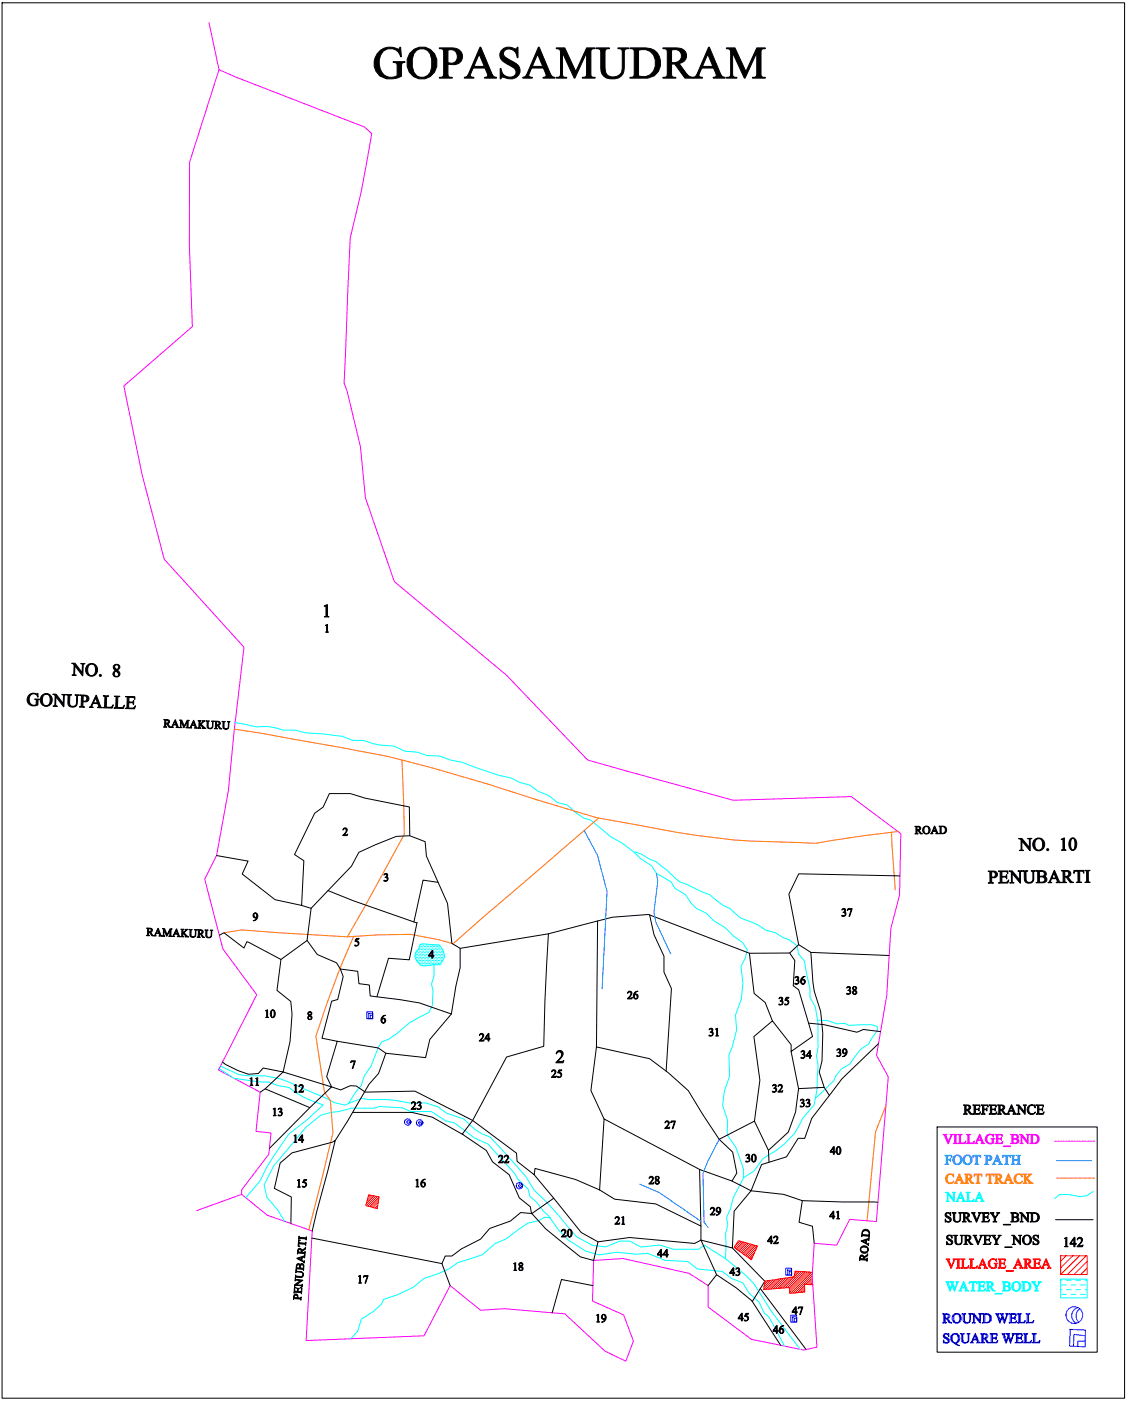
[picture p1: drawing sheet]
<svg xmlns="http://www.w3.org/2000/svg" width="239mm" height="297mm" viewBox="0 0 239 297" stroke-linecap="round" stroke-linejoin="round" font-family="sans-serif">
<g fill="none" stroke="#f00" stroke-width=".21">
<path d="M78.1 253.3l2.3 .5-.4 2.5-2.5-.7zM78.5 253.4l-.5 .5M78.8 253.5l-1 1M79.2 253.6l-1.5 1.5M79.6 253.6l-2 2M80 256l-.2 .2M80 253.7l-2 2M80.1 255.5l-.6 .6M80.2 254.9l-1.1 1.1M80.3 254.4l-1.6 1.5M80.3 253.8l-1.9 2M156.5 263l4.1 1.2-1.3 2.9-3.7-2.6z"/>
<path d="M156.8 263.1l-1 1M157.2 263.2l-1.4 1.4M157.6 263.3l-1.5 1.5M157.9 263.4l-1.5 1.6M158.3 263.5l-1.7 1.7M158.7 263.6l-1.8 1.8M159 263.7l-1.8 1.9M159.4 263.9l-2 1.9M159.6 266.4l-.5 .5M159.7 264l-2 2M159.9 265.6l-1.1 1.1M160.1 264.1l-2.1 2.1"/>
<path d="M160.3 264.8l-1.8 1.8M160.5 264.2l-2.2 2.2M162.3 271.6l-.2 .2M162.8 271.5l-.8 .8M163.4 271.5l-1.4 1.4M163.9 271.4l-2 2M164.5 271.3l-2.1 2.1M165 271.2l-2.1 2.1M165.5 271.1l-2.1 2.2M166.1 271l-2.2 2.3M166.6 271l-2.2 2.2M167.2 270.9l-2.3 2.3"/>
<path d="M167.7 270.8l-2.3 2.3M169 269.5l-.6 .6M169.4 269.6l-3.5 3.5M169.9 269.6l-3.5 3.4M170.3 269.6l-3.4 3.4M170.6 272.6l-1.5 1.5M170.6 273.1l-1 .9M170.6 273.5l-.5 .5M170.7 269.6l-3.4 3.5M171.2 269.7l-3.8 3.8M171.6 269.7l-4.2 4.2M172 269.7l-4.4 4.5"/>
<path d="M172.2 270.5l-3.6 3.6M172.2 271l-1.4 1.3M172.2 270l-4.1 4.2M172.2 269.7l-3.6-.2-.3 1.2-6.2 .9-.2 1.8 5.4-.4 .1 1.2 3.2-.3-.1-1.6 1.8 .1M172.2 271.4l-.9 .9M172.3 271.8l-.6 .6M172.3 272.3l-.1 .1M224.8 266.2h5.6v4h-5.6zM226 266.2l-1.2 1.2M227.4 266.2l-2.6 2.6M228.8 266.2l-3.9 4M230.2 266.2l-3.9 4"/>
<path d="M230.4 268.9l-1.3 1.3M230.4 267.5l-2.7 2.7"/>
</g>
<g fill="none" stroke="#f0f" stroke-width=".21">
<path d="M44.3 4.8l2.1 10M46.4 14.8l3.6 1.5 27.3 10.6 1.5 1.4-2.2 12.3-2.4 9.8-1.3 30.8 .7 1.9 2.8 11.7 1.1 10.7 6.1 17.8 23.8 19.9 17.2 17.9 30.8 8.6 25.1-.8 10.5 7.9-.3 13-1.8 7-.9 14.3-2.2 12.7 2.5 4.5-2.5 30.7-5.7-.5-2.7 5.5-4.8-.4-.4 6.9 1 15.1-2.8 .6-11.1-2.2-9.2-6.9v-4.5l-4-2.6-14-3.2-6.3 .4-.2 8.6 6.6 3 2.1 5.5-1.6 4.3-4.5-2.1-8.4-7.9-12.9-1.1-5 .3-6.5-5.2-5.5 10.6-25 1 1.3-23.2-9.5-3.3-5.5-4.5v-.9l5.8-7.6 .4-4.5-3.1-.3 .9-8.3-8.9-4.7 8.1-16-7.2-9.7-3.8-14.8 2.5-5 2.5-13.8 1.2-12.6 2.1-17.8-16.9-18.6-4.7-18-3.8-18.8 14.5-12.6-.7-17.5 .1-17.3zM51.2 253.2l-9.5 3.5M223.6 242h.4M224.1 242h.4M224.6 242h.1M224.8 242h.3M225.3 242h.3M225.8 242h.1M225.9 242h.4M226.4 242h.4M226.9 242h.1"/>
<path d="M227.1 242h.3M227.6 242h.3M228.1 242h.1M228.2 242h.4M228.7 242h.4M229.2 242h.1M229.4 242h.3M229.9 242h.3M230.4 242h.1M230.5 242h.4M231 242h.3M231.5 242h.1"/>
<path d="M231.7 242h.4"/>
</g>
<g fill="none" stroke="#0ff" stroke-width=".21">
<path d="M49.8 153.2l4.5 .9 2.5-.1 1.6 .3 1.6 .5h2.5l2.4 .6 3.7 .2 3.9 .5 2.3 .9h2.2l3.5 1 3 .2 2.3 1.1 2.7 .2 2 .7 2.7 .1 2.3 .8 2.5 .5 7.5 2.7 2.9 .7 1.6 .8 2.3 .7 1.7 1.2 2.2 .9 2 1.6 2.1 .5 1.6 1.4 1.7 1.3 1.6 .5 4.1 3.4 2.7 1.5 2.5 1.9 .2-.1 1.4 .6 1.5 .9 1.5 .6 5 4.3 6.4 2.7 2.7 2.2 1.5 .7 2.3 2 3.6 1.5 1.8 1.1 2 .6 1.6 1 1.3 .4 1.7 1.4 .3 1.6 1.2 1.5 1.2 5.9v1.9l1.1 2 .6 3.4 .1 4.9-.4 2.1 .3 2-.2 4.7-.6 3.7a17.9 17.9 0 0 0-4.2 6 22.5 22.5 0 0 1-6.6 5.3l-1.9 2.6-2.3 1.5-2.2 4.2-.6 2.5-.8 1.8 .3 1.5-.5 1.9 .1 2.2-.1 3.1 4.4 3.6 1.6 1.7 3.8 6 6 7.9M134.5 180.7l1.4 1.4 2.2 1.4 1 1.7 3.1 1.8 .9 1.3 2.3 1.4 1.1 1.9 1.1 1 2.1 1 1.6 1.6 2.4 1.5 1.8 1.8 1.9 1.3 1 1.6-.4 1.8-.9 1.7 .4 3.6-.3 3.3-1.3 3.4 .3 3.2-1 3.7-.7 1.6 .2 4.4-1.1 3.2-.4 3.1 1 3.1-.1 3.1 1.9 2.7 1.6 4.5v1.9M88 202.7h.3M88.1 202h.2M88.2 203.3h.1M88.3 203h.3M88.3 202.3h.3M88.3 201.7h.3M88.3 203.6h.3M88.6 204h.3M88.6 203.3h.3M88.6 202.7h.3"/>
<path d="M88.6 202h.3M88.6 201.3h.3M88.9 200.7h.1M88.9 204.3h.4M88.9 203.6h.4M88.9 203h.4M88.9 202.3h.4M88.9 201.7h.4M88.9 201h.4M89 200.4h.3M89 200.3l.6-.2 3.5 .3 .8 .9 .4 1.5-1 1.7h-1.3l-2 .3-.8-.1-.9-1-.4-.9 .3-1 .5-.6zM89.3 204.6h.3"/>
<path d="M89.3 204h.3M89.3 203.3h.3M89.3 202.7h.3M89.3 202h.3M89.3 201.3h.3M89.3 200.7h.3M89.6 204.3h.3M89.6 203.6h.3M89.6 203h.3M89.6 202.3h.3M89.6 201.7h.3M89.6 201h.3"/>
<path d="M89.6 200.4h.3M89.9 204.6h.3M89.9 204h.3M89.9 203.3h.3M89.9 202.7h.3M89.9 202h.3M89.9 201.3h.3M89.9 200.7h.3M90.2 204.3h.4M90.2 203.6h.4M90.2 203h.4M90.2 202.3h.4"/>
<path d="M90.2 201.7h.4M90.2 201h.4M90.2 200.4h.4M90.6 204.6h.3M90.6 204h.3M90.6 203.3h.3M90.6 202.7h.3M90.6 202h.3M90.6 201.3h.3M90.6 200.7h.3M90.9 204.3h.3M90.9 203.6h.3"/>
<path d="M90.9 203h.3M90.9 202.3h.3M90.9 201.7h.3M90.9 201h.3M90.9 200.4h.3M91.2 204.6h.2M91.2 204h.3M91.2 203.3h.3M91.2 202.7h.3M91.2 202h.3M91.2 201.3h.3M91.2 200.7h.3"/>
<path d="M91.5 204.3h.4M91.5 203.6h.4M91.5 203h.4M91.5 202.3h.4M91.5 201.7h.4M91.5 201h.4M91.5 200.4h.4M91.9 204h.3M91.9 203.3h.3M91.9 202.7h.3M91.9 202h.3M91.9 201.3h.3"/>
<path d="M91.9 200.7h.3M92 204.5v2.4l-.5 1.7 .3 1.5-.1 3.1-.8 1.4-4.1 2.3-2.6 2.2-1.8 1.2-1.4 .6-.7 1.1-1.6 4-1.5 2.1-.6 2.1-1.3 1.4-1.4 2.4M92.2 204.3h.3M92.2 203.6h.3M92.2 203h.3M92.2 202.3h.3M92.2 201.7h.3M92.2 201h.3M92.2 200.4h.3M92.5 204h.4M92.5 203.3h.4M92.5 202.7h.4"/>
<path d="M92.5 202h.4M92.5 201.3h.4M92.5 200.7h.4M92.9 204.3h.3M92.9 203.6h.3M92.9 203h.3M92.9 202.3h.3M92.9 201.7h.3M92.9 201h.3M92.9 200.4h.2M93.2 204h.3M93.2 203.3h.3"/>
<path d="M93.2 202.7h.3M93.2 202h.3M93.2 201.3h.3M93.2 200.7h.1M93.5 203.6h.3M93.5 203h.3M93.5 202.3h.3M93.5 201.7h.3M93.5 201h.1M93.8 203.3h.2M93.8 202.7h.4M93.8 202h.3"/>
<path d="M93.8 201.3h.1M94.2 203h.1M173.3 216.3l2 .1 2.1 .7 1.7-.1 .9 .4 4.8-.1 1.1 .3 .1 .9-1.2 1.6-.7 1.2-1.7 1.2-2.2 3-1.8 1.2-1.2 1.4-.4 1-4 3.8M46.5 226.6l3.1 2a33.4 33.4 0 0 0 7.3 .8l2.1 .8 2.3 .4 1.4 1.1 2.6 1.4 3.2 1.2-3.2 2.9-4.1 3.3-4.7 7-1.4 2.9-3 3.5M46.7 226l3.9 1.8 2 .3h3.6l3.3 .7 9.7 4.1 1.7 .9 2.2 .5 3.5-1.4 1.7 .3 3.4-.1 2.1 .2 3 .5h3.5l2.6 .9 1.7 1.3 3.7 1.3 2.2 2 1.6 1.1 1.8 .7 7.5 8.3 1.8 2.9 2.7 2.6 6.4 7.3 3.3 1.8 2.8 .4 3-1.3 2.2 .1 2.3 1.2 4-.4 2.9 .9h5.3l1.2-.9 4.5 2.9M60.3 259l-1.4-2.4-2.3-2.8-.6-2.6 2-4 6.8-8.2 3.2-2.6 2.2-.6 1.5-.1 2.8-.7h4.9l1-.4 4.9 .3 1.8 .8h4.3l3.1 2 1.8 .4 4.3 3.2 2.9 1.3 5.5 6.1 .8 1.4 2.1 2 .4 1.5 1.5 1.3 1.4 1.8 1.1 1 2 3 2.1 2.2 3.7 2.3 2.9 .9 3.8-.6 4.1 .4 2.4-.2 3.7 1.5 4.8 .3 2 1.5 5.3 .6 1.9 1.5 2.5 .9 1.3 2.2 2.1 1.9 1.1 2.3 1 .8 3.3 6.2M116.7 258.2l-1.3-.1-1.2 .7-2.3 .5-4.6 3.4-2.4 1-2.6 2.3-5.2 1.7-1.8 1.3-2.4 1.1-3 1-2.3 1.9-3.4 1.5-2.9 1-.4 1-1.8 1.6-2.5 1.6-.8 2.5-1.4 1.6M231.7 252.6l-1.3 .9-1.4 .2-2.3-.4h-2.1l-1 .9M224.8 271.2h5.6v4h-5.6zM224.8 273.4h.3M224.8 271.4h.3M225.1 274.4h1"/>
<path d="M225.1 272.4h1M226.1 273.4h1M226.1 271.4h1M227.1 274.4h1M227.1 272.4h1M228.1 273.4h1M228.1 271.4h1M229.1 274.4h1M229.1 272.4h1M230.1 273.4h.3M230.1 271.4h.3"/>
</g>
<g fill="none" stroke="#ff7f00" stroke-width=".21">
<path d="M49.7 154.6l5.5 .8 26.9 4.9a383 383 0 0 1 31.8 9.3l12.6 3.8 7.4 1.3a170.6 170.6 0 0 0 35.6 3.9l3.4 .2 10.6-1.7 6.8-.8M85.2 161.1l.5 15.8-12.1 21.7-22.4-1.4-3.7 .6M126.9 173.4l-30.8 26.7-3.2-.9-5.9-1.1-7.1 .1-6.3 .4M189 176.5l.8 12.2M75 198.5l-2.9 6.7-2.9 7.7-2.2 6.8 1.8 11.8 1.2 1.8 .6 6.9-5.1 20.5M187.8 234.4l-2.2 5.6-1.8 18.8M224 249.8h.5M224.7 249.8h.7M225.6 249.8h.8M226.6 249.8h.8M227.6 249.8h.8M228.6 249.8h.8"/>
<path d="M229.6 249.8h.8M230.6 249.8h.7M231.5 249.8h.5"/>
</g>
<g fill="none" stroke="#000" stroke-width=".21">
<path d="M.4 .6h238v295.8h-238zM86.9 177.2l3.2 1.2 .3 3.1 4.5 10.1 .9 8.4 1.7 1.1v4.1l-.9 3.9-.9 5.9-6.8-2.4-4-.6-6.4-.8-.2-2.4-2.2-.2-.3-2.7-3.6-.4M45.9 181.4l6.7 1.2-1.2 2.7 6.9 5.4 5.6 1.3 .5-9.5-2-1.3 4.3-8.8 1.8-1.3 1.3-2.8h4.5l3.1 .9 9.4 1.9 .1 6.1-2.9 .1-7.9 3.4-1.6 3-5 5.1 5.4 2.2 13.4 4.7M65.1 199.4l2.2 3 4 1.7 .9 1.4 .5 1.5-1.1 4.9-1.3 .4-2 7.8 3.2 .7-2.2 7.4 1 2.2 1.9 .7 2.1-.9 1.2 .1 1.9 1.2 10.6-.2 12.2 6.3 9.3 6.9 .1 1.7 3.6 2.9 .2-1.4 8.6 2.4 5.1 2.2 3.2 2 8.7 1 9.6 4.6-.3-12-20.2-10.7-1 15.1M66 192.6l-.9 6.8-5.5 4-6.8-3.6-.5-.1-.6 1.3-4.2-3.2-1 .5M69.5 188.8l-3.5 3.8-2.1-.6M88.4 195.6l-1.6 7.9-4.4-.3-2.5 8.1M92.9 187.1l-3.2-.5-2 8.9M116.3 198l-.8 14.3-.2 9.5-7.9 2.3-7.2 13.5-2.2 2.9 5.1 3.4 1.3 2.5 3.5 2.7 2.2 4.9 2.3 1.8 .3 1.5 4.7-3.3-4.2-4.9M126.7 195.3l-.3 26.7M137.7 194l.9 4.2 2.2 4.5v3.4l1.5 3.5-1.1 17.5M190.8 185.7l-21.5-.4-2.1 4.3 2.1 10.7"/>
<path d="M59.6 203.4l-.9 6.6 2.9 2.3 .3 2.7-.4 5.8-1.5 6.5-4.2-.9-1 1.2-2.2 .2-2.2-.8-2.6-1.3-.6-.5M95.7 215l-4.6 5.4-.9 3.8-8.4-.9-1.6 4.3-2 2.3-3.5 6M97.5 201.1l18.8-3.1 13.5-3.5 7.7-.6 21.4 8.2M167.4 202.1h-8.5l1 8.5 2.3 2 1.5 3.9M171.4 216.9l3.2 .3 7.1 1.7 1.3-.6 3.7 .4M171.9 201.9l16.6 .7M56.2 230.9l9.5 3.9 4.6-4.4-10.3-3.1-3.8 3.6-1 .7M65.7 234.8l-8.6 8.7M71.5 220.8l8.7 1.4 1.6 1.1M128.1 237.2l-2.8-6 1.1-9.2 11.3 2.5 4 3 4.2 3.7 3 5 3.5 5.4 2.9 2.7 .9 4.4-1 1.7-6.9-2.5M167.7 222.9l1.6 7.9M174.7 230.5l-1-3.2 .5-2.3 .2-6-.4-4.6-1.4-4.2-.3-1.9-.4-6.4-2.6-1.6-1.9 1.8 1.1 1.6-.3 5.3 1.1 .8 2.9 9.9-4.5 3.2v-1.4l-4-5-3.9 3.3 1.3 9.2-1.2 8.7"/>
<path d="M175.8 232.3l-1.1-1.8-5.4 .3-.7 5-1.5 4.2-4.2 3.9 .1 2.5M186.2 221.3l-7.7 7.4-6.4 8.4-1.5 4.3-1.4-.1-2.5 4-5.3 1.6-2.2 5.6-4-2.1M198.7 238.9h33.9v47.8h-33.9zM61.7 259.4l.1-5.6-3.6-1.8 1.2-5.4 2.5-2.2 8.6-2.2 .6-.4-4.9 19.2M98.1 240.6l-6.5-3.7-4.3-1h-12.6l-3.6 5.9M117.4 254l5.8 7.3 3.6 2 6.7-.9 13.7 1.2 1.4-.7v-3M152.4 241.6l7.5-3.9 3 6.2M170.1 254.6l16 .3M223.7 258.6h8M66.1 262.5l27.6 5.4M125.7 272.6l-6.7-1.3-1.9 7M126.8 263.3l-1 3.9-2.8-.7-7.3-6-3-3.2-2.3-.2-2.2 1.8-4.4 1.6-1.9 2.2-4.1 2.1-2 1.5h-1.4l-.7 1.6 1.7 4.7"/>
<path d="M150.1 272.6l1.8-2.3 4.2 2.8 3.3 2.7 6.1 9.4M155.3 264.6l6.8 7-2.6 4.3M161.2 273.2l9.7 12.9M172.6 263.6l-.4-3.6-2.8-.9 .7-4.5-3.9-1.4-7-.7-3.6 4.3-.3 7.8-6.7-1.7 3.3 7.4"/>
</g>
<g fill="#000" stroke="#000" stroke-width=".21">
<path d="M80.6 10.7a3.6 3.6 0 0 1 3.7-.3h.3l.1-.4h.2l.2 2h-.2a2.23 2.23 0 0 0-2-1.7 2.23 2.23 0 0 0-2.2 1.4 3.5 3.5 0 0 0 1.3 4.5 2.52 2.52 0 0 0 2.2-.2v-1.8a.7 .7 0 0 0-.1-.7 .7 .7 0 0 0-.8-.3v-.1h2.5v.1l-.5 .2-.1 .2-.1 2.5-1.1 .5a3.5 3.5 0 0 1-4.7-3.1 3.5 3.5 0 0 1 1.3-2.8z" fill-rule="evenodd"/>
<path d="M86.8 11.3a3.2 3.2 0 0 1 3.7-1.2 3.2 3.2 0 0 1 2.1 3.2 3.1 3.1 0 0 1-3.1 3.4 3.1 3.1 0 0 1-3.2-3.4v-.7zM88.3 10.7a4.1 4.1 0 0 0-.2 5 1.92 1.92 0 0 0 3.1-.4 4.5 4.5 0 0 0-.6-4.6 2.23 2.23 0 0 0-2.3 0z" fill-rule="evenodd"/>
<path d="M93.1 10.2h2.4a1.95 1.95 0 0 1 2.1 .6 1.95 1.95 0 0 1 .2 2.2 2.8 2.8 0 0 1-2.7 .6h-.1v2.5l.4 .3h.5v.2h-2.8v-.2h.5a.72 .72 0 0 0 .4-1v-4.8l-.4-.3h-.5zM95 10.6v2.7a1.44 1.44 0 0 0 1.9-1.3 1.44 1.44 0 0 0-1.9-1.4z" fill-rule="evenodd"/>
<path d="M101.8 10h.1l2.4 5.7 .2 .4 .8 .3v.2h-2.6v-.2l.5-.1 .2-.2-.6-1.7h-2.5l-.6 1.7 .2 .2 .6 .1v.2h-2.1v-.2l.7-.3 .2-.5zM101.6 11.5l-1.1 2.6h2.2z" fill-rule="evenodd"/>
<path d="M106.2 10.8a2.56 2.56 0 0 1 3.2-.4l.2-.4h.2v2.2h-.2a1.67 1.67 0 0 0-.9-1.6 1.67 1.67 0 0 0-1.8 .2l-.2 .7a2.21 2.21 0 0 0 1.6 1.4 2.47 2.47 0 0 1 1.9 2 2.06 2.06 0 0 1-2.9 1.7 .78 .78 0 0 0-1-.1l-.1 .2h-.2v-2.2h.2a1.81 1.81 0 0 0 1.1 1.7 1.81 1.81 0 0 0 1.9-.3 1.32 1.32 0 0 0-.9-1.9 3.5 3.5 0 0 1-2.3-2.1v-.5z" fill-rule="evenodd"/>
<path d="M114.1 10h.2l2.4 5.7 .2 .4 .7 .3v.2h-2.5v-.2l.5-.1 .2-.2-.6-1.7h-2.5l-.6 1.7 .2 .2 .5 .1v.2h-2v-.2l.7-.3 .2-.5zM114 11.5l-1.2 2.6h2.2z" fill-rule="evenodd"/>
<path d="M117.9 10.2h1.8l2.4 5 2.3-5h1.8v.1h-.5a.7 .7 0 0 0-.4 1v4.5l.2 .5 .7 .1v.2h-2.8v-.2h.5l.4-.3v-4.9l-2.4 5.4h-.2l-2.5-5.4v4.6l.2 .5 .7 .1v.2h-2.2v-.2h.4a.7 .7 0 0 0 .5-.9v-4.2a.74 .74 0 0 0-.9-1z" fill-rule="evenodd"/>
<path d="M126.4 10.2h2.8v.1h-.5l-.4 .4v3.4a1.86 1.86 0 0 0 1.6 2.3 1.86 1.86 0 0 0 2-2l-.1-3.8-.4-.3h-.4v-.1h2.3v.1h-.5l-.4 .4-.1 3.2a2.37 2.37 0 0 1-3 2.8 2.27 2.27 0 0 1-2-2.9v-3.2l-.5-.3h-.4z" fill-rule="evenodd"/>
<path d="M133.5 10.2a10.1 10.1 0 0 1 5.2 .4 3.4 3.4 0 0 1 0 5.5l-1.4 .5h-3.8v-.2h.5a.73 .73 0 0 0 .5-1v-4.4l-.3-.6-.7-.1zM135.4 10.7v5.4a2.59 2.59 0 0 0 3.5-2.7 2.57 2.57 0 0 0-3.5-2.7z" fill-rule="evenodd"/>
<path d="M140.5 10.2h2.4a2.05 2.05 0 0 1 2.6 1.6 1.69 1.69 0 0 1-1.5 1.6l1.9 2.6 1 .4v.2h-1.7l-2.2-3h-.6v2.1l.2 .6 .7 .1v.2h-2.8v-.2l.8-.1 .1-.6v-4.7l-.2-.6-.7-.1zM142.4 10.6v2.7h.1a1.43 1.43 0 0 0 1.9-1 1.43 1.43 0 0 0-1.3-1.8z" fill-rule="evenodd"/>
<path d="M150.2 10h.2l2.3 5.7 .3 .4 .7 .3v.2h-2.5v-.2l.4-.1 .2-.2-.5-1.7h-2.5l-.6 1.7 .2 .2 .5 .1v.2h-2v-.2l.6-.3 .3-.5zM150 11.5l-1.1 2.6h2.2z" fill-rule="evenodd"/>
<path d="M154 10.2h1.8l2.3 5 2.3-5h1.8v.1h-.4a.7 .7 0 0 0-.5 1v4.5l.2 .5 .7 .1v.2h-2.7v-.2h.4a.7 .7 0 0 0 .5-.9v-4.3l-2.5 5.4h-.1l-2.5-5.4v4.6l.2 .5 .7 .1v.2h-2.2v-.2h.4a.7 .7 0 0 0 .5-.9v-4.2a.74 .74 0 0 0-.9-1z" fill-rule="evenodd"/>
<path d="M68.7 128.5l.7-.3v2.4l.3 .2h-.9l.3-.2v-1.8v-.3z" fill-rule="evenodd"/>
<path d="M69 132.6l.4-.2v1.5l.2 .1h-.6l.2-.1v-1.1v-.2z" fill-rule="evenodd"/>
<path d="M6 147.5a1.41 1.41 0 0 1 1.8-.4l.2-.1 .1 .8a1 1 0 0 0-1.3-.6 1 1 0 0 0-.6 1.2 .99 .99 0 0 0 .4 1 .99 .99 0 0 0 1.1 0v-1l-.3-.2h1l-.3 .2-.2 1.1a1.4 1.4 0 0 1-1.8-.2 1.4 1.4 0 0 1-.1-1.8z" fill-rule="evenodd"/>
<path d="M8.5 148.4a1.33 1.33 0 0 1 2.6 0 1.33 1.33 0 0 1-2.6 0zM9.4 147.3a1.58 1.58 0 0 0 .2 2.3 1.05 1.05 0 0 0 1-1.5 .88 .88 0 0 0-.8-.9z" fill-rule="evenodd"/>
<path d="M11.2 147.2h.7l1.5 2 .1-1.6-.4-.4 .9 .1-.3 .1-.1 .2v2.2l-1.7-2.1-.1 1.9 .3 .2-.8-.1 .3-.2 .1-2z" fill-rule="evenodd"/>
<path d="M15.2 140.6h.7l1.5 2v-1.7l-.3-.2h.9l-.3 .1-.1 .2v2.3l-1.7-2.1-.1 1.8 .4 .2h-.9l.3-.2 .1-2z" fill-rule="evenodd"/>
<path d="M14.1 147.3h1.1l-.4 .2v1.3a.76 .76 0 0 0 .7 1 .76 .76 0 0 0 .7-1v-1.3l-.3-.2h.9l-.3 .3-.1 1.2a1.01 1.01 0 0 1-1.1 1.1 1.01 1.01 0 0 1-.9-1.2v-1.3z" fill-rule="evenodd"/>
<path d="M16.9 147.3l1 .1a.78 .78 0 0 1 .9 .9 .78 .78 0 0 1-1.2 .4v1.1l.3 .1h-1.1l.3-.1 .1-.2 .1-1.9zM17.6 147.6v1a.58 .58 0 0 0 .8-.5 .58 .58 0 0 0-.8-.5z" fill-rule="evenodd"/>
<path d="M18.1 142a1.33 1.33 0 0 1 2.6 0 1.33 1.33 0 0 1-2.6 0zM19 140.9a1.58 1.58 0 0 0 .2 2.3 1.05 1.05 0 0 0 1-1.4 .88 .88 0 0 0-.8-1z" fill-rule="evenodd"/>
<path d="M20.4 147.4l.9 2.3 .4 .4-1-.1 .2-.2-.2-.6-1-.1-.2 .7 .3 .2h-.9l.4-.4zM20.3 148l-.5 1h.9z" fill-rule="evenodd"/>
<path d="M21.9 147.5h1.1l-.4 .3-.1 1.8a.71 .71 0 0 0 1.3 .2l.2-.4-.2 .7h-2l.4-.2v-1.9v-.3z" fill-rule="evenodd"/>
<path d="M24.1 141.1a.65 .65 0 0 1 1-.2 .65 .65 0 0 1-.1 1.1l-.1 .1a.74 .74 0 0 1 .6 .8 .74 .74 0 0 1-.9 .6 .74 .74 0 0 1-.6-.9l.5-.4a.76 .76 0 0 1-.4-1.1zM24.5 142.3a.54 .54 0 0 0-.2 .9 .54 .54 0 0 0 .8-.2l-.1-.3zM24.4 141.1l-.1 .4 .5 .5a.51 .51 0 0 0 .4-.7 .51 .51 0 0 0-.8-.2z" fill-rule="evenodd"/>
<path d="M24.2 147.6h1.2l-.1 .1a.31 .31 0 0 0-.3 .4l-.1 1.6a.71 .71 0 0 0 1.2 .1l.3-.3-.3 .7-1.9-.1 .3-.1 .1-1.9v-.3z" fill-rule="evenodd"/>
<path d="M26.6 147.7h2v.6l-.3-.4-1-.1v1h.8l.3-.3-.1 .9-.2-.4h-.8v1.1h1l.5-.4-.3 .6-2-.1 .4-.2 .1-2-.1-.2z" fill-rule="evenodd"/>
<path d="M34.7 152.6h1a.4 .4 0 0 1 .2 .5 .4 .4 0 0 1-.4 .3l.8 .8h-.5l-.5-.8h-.2v.6l.2 .2h-.6l.2-.3v-1.1zM35.2 152.7v.6a.36 .36 0 0 0 .5-.2 .36 .36 0 0 0-.4-.4z" fill-rule="evenodd"/>
<path d="M37.1 152.6l.9 1.7-.7-.1 .2-.1-.1-.4h-.7l-.1 .4 .2 .1h-.6zM37.1 153l-.3 .6h.5z" fill-rule="evenodd"/>
<path d="M38.1 152.7h.4l.6 1.2 .6-1.2h.4l-.2 .1v1.2l.2 .3h-.7l.2-.2 .1-1.1-.7 1.3-.6-1.4v1.2l.2 .2h-.6l.3-.3v-1.2z" fill-rule="evenodd"/>
<path d="M41 152.7l.6 1.5 .3 .2h-.7l.2-.1-.1-.5h-.7l-.1 .4 .2 .2-.6-.1zM41 153.1l-.3 .6h.5z" fill-rule="evenodd"/>
<path d="M42 152.8h.7l-.3 .2v.6l.6-.6-.1-.2h.6l-.9 .7 1 .9h-.7l.1-.2-.6-.6v.7l.2 .1h-.7l.2-.1 .1-1.2z" fill-rule="evenodd"/>
<path d="M43.7 152.8l.7 .1-.2 .1-.1 .8a.48 .48 0 0 0 .5 .6 .48 .48 0 0 0 .4-.6v-.8l-.2-.1h.6l-.2 .1-.1 .8a.63 .63 0 0 1-.6 .7 .63 .63 0 0 1-.6-.7v-.8z" fill-rule="evenodd"/>
<path d="M45.5 152.9l1 .1a.4 .4 0 0 1 .2 .4 .4 .4 0 0 1-.4 .4l.7 .8-.4-.1-.5-.7h-.2v.5l.2 .2h-.7l.2-.1 .1-1.3zM45.9 153v.7a.36 .36 0 0 0 .5-.2 .36 .36 0 0 0-.3-.5z" fill-rule="evenodd"/>
<path d="M47.1 153h.6l-.2 .1v.8a.48 .48 0 0 0 .5 .6 .48 .48 0 0 0 .4-.6v-.8l-.2-.1h.6l-.3 .1v.8a.63 .63 0 0 1-.7 .7 .63 .63 0 0 1-.5-.7v-.8z" fill-rule="evenodd"/>
<path d="M72.8 175.7a.5 .5 0 0 1 .8 0 .5 .5 0 0 1-.2 .8l-.5 .5 .8-.1-.1 .3-1-.1a1.18 1.18 0 0 0 .8-1.2l-.4-.2-.3 .3z" fill-rule="evenodd"/>
<path d="M193.9 175.2h1a.4 .4 0 0 1 .3 .5 .4 .4 0 0 1-.4 .3l.7 .8h-.4l-.5-.7h-.2v.6l.2 .1h-.7l.3-.1v-1.3zM194.4 175.3v.7a.36 .36 0 0 0 .5-.3 .36 .36 0 0 0-.5-.4z" fill-rule="evenodd"/>
<path d="M195.5 176a.85 .85 0 0 1 1.7 0 .85 .85 0 0 1-1.7 0zM196.1 175.3a.84 .84 0 0 0 .4 1.4 .8 .8 0 0 0 .4-.8 .8 .8 0 0 0-.6-.7z" fill-rule="evenodd"/>
<path d="M198.1 175.1l.6 1.4 .3 .3h-.6l.1-.2-.1-.4h-.7l-.1 .4 .2 .2h-.5zM198.1 175.5l-.3 .7 .5-.1z" fill-rule="evenodd"/>
<path d="M199 175.2h.7a.81 .81 0 0 1 1 .7 .81 .81 0 0 1-.9 .9h-.7l.2-.3v-1.1zM199.5 175.3v1.3a.7 .7 0 0 0 .9-.6 .7 .7 0 0 0-.9-.7z" fill-rule="evenodd"/>
<path d="M215.9 177.8h.7l1.6 1.9v-1.8l-.4-.1h.9l-.3 .1v.2v2.3l-1.8-2.1 .1 1.9 .3 .1h-.9l.3-.2v-2z" fill-rule="evenodd"/>
<path d="M218.9 179a1.33 1.33 0 0 1 2.6 0 1.33 1.33 0 0 1-2.6 0zM219.7 178a1.57 1.57 0 0 0 .3 2.2 1.05 1.05 0 0 0 1-1.5 .88 .88 0 0 0-.8-.9z" fill-rule="evenodd"/>
<path d="M225 178l.6-.3 .1 2.4 .3 .2h-1l.3-.2v-1.8v-.3z" fill-rule="evenodd"/>
<path d="M226.9 177.8a.68 .68 0 0 1 1.2 .3 1.47 1.47 0 0 1-.7 2.2 1.42 1.42 0 0 1-.7-2.1zM227.2 177.8v.1a2.47 2.47 0 0 0 .1 2.3 .5 .5 0 0 0 .5-.6 1.96 1.96 0 0 0-.2-1.8z" fill-rule="evenodd"/>
<path d="M31.1 196.8h.9a.4 .4 0 0 1 .3 .5 .4 .4 0 0 1-.4 .3l.7 .8h-.4l-.5-.8h-.2v.7l.2 .1h-.7l.3-.3v-1.1zM31.5 196.9v.7a.37 .37 0 0 0 .5-.2 .37 .37 0 0 0-.2-.5z" fill-rule="evenodd"/>
<path d="M33.5 196.8l.6 1.4 .2 .3h-.6l.2-.2-.2-.4h-.6l-.2 .4 .2 .1h-.5zM33.4 197.2l-.3 .6h.6z" fill-rule="evenodd"/>
<path d="M34.4 196.9h.5l.5 1.3 .6-1.3h.5l-.2 .2-.1 1.2 .2 .2h-.6l.2-.1v-1.2l-.7 1.3-.5-1.4-.1 1.2 .2 .2h-.5l.2-.3v-1.2z" fill-rule="evenodd"/>
<path d="M37.4 196.9l.6 1.5 .2 .2h-.6l.2-.1-.2-.5h-.6l-.2 .4 .2 .2h-.5zM37.3 197.3l-.3 .6 .6 .1z" fill-rule="evenodd"/>
<path d="M38.3 197h.7l-.2 .2v.6l.6-.6-.1-.2 .6 .1-.9 .6 1 1-.7-.1 .1-.1-.6-.7v.7l.2 .1h-.7l.2-.3 .1-1.1z" fill-rule="evenodd"/>
<path d="M40.1 197.1h.6l-.2 .1v.9a.48 .48 0 0 0 .5 .6 .48 .48 0 0 0 .4-.7v-.8l-.2-.1h.6l-.3 .1v.8a.63 .63 0 0 1-.7 .7 .63 .63 0 0 1-.5-.7v-.8z" fill-rule="evenodd"/>
<path d="M41.8 197.1l1.1 .1a.4 .4 0 0 1 .2 .5 .4 .4 0 0 1-.4 .3l.7 .8h-.4l-.6-.8h-.1v.6l.2 .1h-.7l.2-.2 .1-1.1zM42.3 197.2v.7a.36 .36 0 0 0 .5-.2 .36 .36 0 0 0-.3-.5z" fill-rule="evenodd"/>
<path d="M43.4 197.2h.7l-.2 .1v.9a.48 .48 0 0 0 .4 .6 .48 .48 0 0 0 .5-.7v-.8l-.2-.1h.5l-.2 .2v.8a.63 .63 0 0 1-.7 .6 .63 .63 0 0 1-.6-.7v-.8z" fill-rule="evenodd"/>
<path d="M53.8 193.6a.67 .67 0 0 1 .9 .4 .67 .67 0 0 1-.2 .8l-.4 .4h-.4l.5-.3 .2-.4a.5 .5 0 0 1-.7-.1 .5 .5 0 0 1 .1-.8zM54 193.7l-.1 .1a.42 .42 0 0 0-.1 .5 .42 .42 0 0 0 .5 .2 .45 .45 0 0 0 .1-.5 .45 .45 0 0 0-.4-.3z" fill-rule="evenodd"/>
<path d="M75.5 199h.6l-.1 .2h-.5l-.1 .2a.6 .6 0 0 1 .7 .4 .6 .6 0 0 1-.3 .7l-.5 .1v-.2a.43 .43 0 0 0 .7-.2 .43 .43 0 0 0-.5-.6h-.3z" fill-rule="evenodd"/>
<path d="M81.5 185.3h.1a.37 .37 0 0 1 .5 0 .37 .37 0 0 1-.1 .6 .55 .55 0 0 1 .2 .7 .55 .55 0 0 1-.8 .2l.1-.2a.38 .38 0 0 0 .6-.1 .38 .38 0 0 0-.5-.5 .31 .31 0 0 0 .4-.2 .31 .31 0 0 0-.2-.4 .31 .31 0 0 0-.4 .1z" fill-rule="evenodd"/>
<path d="M178.6 192.7a.37 .37 0 0 1 .6 0 .37 .37 0 0 1-.2 .6 .54 .54 0 0 1 .3 .8 .54 .54 0 0 1-.8 .1v-.1a.38 .38 0 0 0 .7-.2 .38 .38 0 0 0-.5-.5 .31 .31 0 0 0 .4-.2 .31 .31 0 0 0-.2-.4 .31 .31 0 0 0-.4 .2z" fill-rule="evenodd"/>
<path d="M179.8 192.6h.8l-.5 1.7h-.1l.5-1.5h-.7l-.1 .2z" fill-rule="evenodd"/>
<path d="M209.5 184.7h.9a.78 .78 0 0 1 1 .8 .78 .78 0 0 1-1.2 .5v1.1l.4 .1-1.1 .1 .3-.2 .1-.3-.1-1.9zM210.2 184.9v1a.58 .58 0 0 0 .8-.5 .58 .58 0 0 0-.8-.5z" fill-rule="evenodd"/>
<path d="M211.6 184.7h2l.1 .5-.4-.4h-.9v1h.8l.2-.4v.9l-.3-.3h-.7v1h1l.5-.4-.3 .6h-1.9l.3-.1v-.2v-2.1z" fill-rule="evenodd"/>
<path d="M213.9 184.7l.7-.1 1.6 2-.1-1.8-.3-.2h.9l-.4 .2v2.4l-1.7-2v1.7l.3 .3h-.9l.4-.2v-2z" fill-rule="evenodd"/>
<path d="M216.8 184.6h1.1l-.4 .2v1.4a.76 .76 0 0 0 .8 .9 .76 .76 0 0 0 .7-1l-.1-1.3-.3-.2h.9l-.4 .2v1.3a1.01 1.01 0 0 1-1 1.1 1.01 1.01 0 0 1-1-1.1v-1.3z" fill-rule="evenodd"/>
<path d="M219.6 184.6h1.1a.74 .74 0 0 1 .9 .2 .74 .74 0 0 1 0 .9l-.3 .2a.67 .67 0 0 1 .6 .8 .67 .67 0 0 1-.9 .5h-1.4l.4-.2v-1.9l-.1-.3zM220.3 185.9v1.1a.68 .68 0 0 0 .9 0 .68 .68 0 0 0 .2-.8l-.4-.2zM220.3 184.8v1a.62 .62 0 0 0 .9-.1 .62 .62 0 0 0-.1-.9z" fill-rule="evenodd"/>
<path d="M223.5 184.5l1 2.3 .4 .3h-1l.2-.1-.2-.7h-1l-.2 .7 .3 .2h-.8l.3-.4zM223.4 185.1l-.4 1.1h.8z" fill-rule="evenodd"/>
<path d="M225 184.6h.9a.7 .7 0 0 1 1 .4 .7 .7 0 0 1-.5 .9l.8 1 .4 .2h-.7l-.9-1.2h-.3l.1 1.1 .3 .1h-1.1l.4-.2v-2zM225.7 184.7l.1 1.1a.57 .57 0 0 0 .7-.4 .57 .57 0 0 0-.5-.7z" fill-rule="evenodd"/>
<path d="M227.7 184.6l2-.1 .1 .6-.4-.4h-.5v2.1l.3 .3h-1l.2-.1 .1-.2v-2.1l-.6 .1-.3 .4z" fill-rule="evenodd"/>
<path d="M230 184.5h1.1l-.3 .2-.1 .3v1.9l.4 .2h-1.1l.3-.2v-1.9v-.3z" fill-rule="evenodd"/>
<path d="M56.3 214.3l.4-.2v1.5l.2 .1h-.6l.2-.1v-1.1v-.2z" fill-rule="evenodd"/>
<path d="M57.5 214.2a.42 .42 0 0 1 .8 .2 .84 .84 0 0 1-.6 1.4 1.11 1.11 0 0 1-.2-1.6zM57.7 214.2l-.1 .5a.79 .79 0 0 0 .3 1l.1-.2 .1-.8-.1-.5z" fill-rule="evenodd"/>
<path d="M65.3 214.7a.42 .42 0 0 1 .7-.1 .42 .42 0 0 1-.2 .7 .46 .46 0 0 1 .4 .5 .46 .46 0 0 1-.6 .4 .46 .46 0 0 1-.3-.7l.2-.2-.2-.3zM65.5 215.4a.34 .34 0 0 0-.1 .6 .34 .34 0 0 0 .6-.2zM65.5 214.6l-.1 .3 .3 .3 .2-.2v-.3z" fill-rule="evenodd"/>
<path d="M81 215.6l.7-.3-.4 .2-.3 .5a.5 .5 0 0 1 .7 .2 .5 .5 0 0 1-.2 .6 .5 .5 0 0 1-.6-.1l-.1-.5zM81 216.1v.2a.37 .37 0 0 0 .1 .5 .37 .37 0 0 0 .5-.1 .37 .37 0 0 0-.1-.5l-.2-.2z" fill-rule="evenodd"/>
<path d="M91.6 201.5h.1v1.1h.3v.1h-.3v.5h-.2v-.5h-.6zM91.5 201.8l-.5 .8h.5z" fill-rule="evenodd"/>
<path d="M133.1 210.3a.5 .5 0 0 1 .8 .1 .5 .5 0 0 1-.2 .7l-.5 .5 .8-.1-.1 .3-.9-.1a1.18 1.18 0 0 0 .7-1.2l-.3-.2-.4 .3z" fill-rule="evenodd"/>
<path d="M134.5 210.5l.7-.4-.5 .3-.2 .5a.5 .5 0 0 1 .7 .2 .5 .5 0 0 1-.2 .6 .5 .5 0 0 1-.6-.1l-.1-.6zM134.5 211v.2a.37 .37 0 0 0 .1 .5 .37 .37 0 0 0 .5-.1 .37 .37 0 0 0-.1-.5l-.2-.2z" fill-rule="evenodd"/>
<path d="M150.4 218.1h.1a.37 .37 0 0 1 .5 0 .37 .37 0 0 1-.1 .6 .54 .54 0 0 1 .2 .8 .54 .54 0 0 1-.8 .1l.1-.1a.38 .38 0 0 0 .6-.2 .38 .38 0 0 0-.4-.5 .31 .31 0 0 0 .3-.2 .31 .31 0 0 0-.2-.4 .31 .31 0 0 0-.4 .2z" fill-rule="evenodd"/>
<path d="M151.7 218.2l.4-.2v1.5l.2 .1h-.6l.2-.1v-1.1v-.2z" fill-rule="evenodd"/>
<path d="M165.2 211.6l.1-.1a.37 .37 0 0 1 .5 .1 .37 .37 0 0 1-.1 .5 .55 .55 0 0 1 .2 .8 .55 .55 0 0 1-.8 .1l.1-.1a.38 .38 0 0 0 .6-.2 .38 .38 0 0 0-.4-.4v-.1a.31 .31 0 0 0 .3-.2 .31 .31 0 0 0-.2-.4 .31 .31 0 0 0-.4 .2z" fill-rule="evenodd"/>
<path d="M166.7 211.5h.6l-.1 .2h-.5l-.1 .2a.6 .6 0 0 1 .6 .4 .6 .6 0 0 1-.3 .7l-.5 .1v-.3a.42 .42 0 0 0 .7-.1 .42 .42 0 0 0-.4-.6h-.3z" fill-rule="evenodd"/>
<path d="M168.6 207.2l.1-.1a.37 .37 0 0 1 .5 .1 .37 .37 0 0 1-.1 .5 .55 .55 0 0 1 .2 .8 .55 .55 0 0 1-.8 .1l.1-.1a.38 .38 0 0 0 .6-.2 .38 .38 0 0 0-.4-.4v-.1a.31 .31 0 0 0 .3-.2 .31 .31 0 0 0-.2-.4 .31 .31 0 0 0-.4 .2z" fill-rule="evenodd"/>
<path d="M170 207.3l.7-.3-.5 .3-.2 .5a.5 .5 0 0 1 .6 .1 .5 .5 0 0 1-.1 .7 .5 .5 0 0 1-.7-.1l-.1-.6zM169.9 207.8v.3a.37 .37 0 0 0 .1 .5 .37 .37 0 0 0 .5-.1 .37 .37 0 0 0 0-.5l-.2-.3z" fill-rule="evenodd"/>
<path d="M179.6 209.3v-.1a.37 .37 0 0 1 .6 .1 .37 .37 0 0 1-.1 .5 .55 .55 0 0 1 .2 .8 .55 .55 0 0 1-.8 .2l.1-.2a.38 .38 0 0 0 .6-.2 .38 .38 0 0 0-.5-.4 .31 .31 0 0 0 .4-.2 .31 .31 0 0 0-.2-.4 .31 .31 0 0 0-.4 .1z" fill-rule="evenodd"/>
<path d="M180.8 209.3a.42 .42 0 0 1 .7-.1 .42 .42 0 0 1-.2 .7 .46 .46 0 0 1 .4 .6 .46 .46 0 0 1-.6 .3 .46 .46 0 0 1-.3-.6l.2-.2-.2-.3zM181 210.1a.33 .33 0 0 0-.2 .3 .33 .33 0 0 0 .3 .3 .33 .33 0 0 0 .3-.3zM181 209.3l-.1 .2 .3 .4 .2-.3v-.3z" fill-rule="evenodd"/>
<path d="M53 228.7l.4-.2v1.5l.2 .1h-.6l.2-.1v-1.1v-.2z" fill-rule="evenodd"/>
<path d="M54.2 228.7l.4-.2v1.5l.2 .1h-.6l.2-.1v-1.1v-.2z" fill-rule="evenodd"/>
<path d="M57.9 235.1l.4-.2v1.5l.2 .2h-.6l.2-.2v-1.1v-.2z" fill-rule="evenodd"/>
<path d="M59.1 235.1v-.1a.37 .37 0 0 1 .6 .1 .37 .37 0 0 1-.2 .5 .54 .54 0 0 1 .3 .8 .54 .54 0 0 1-.8 .2l.1-.2a.37 .37 0 0 0 .6-.2 .37 .37 0 0 0-.5-.4v-.1a.31 .31 0 0 0 .4-.2 .31 .31 0 0 0-.2-.4 .31 .31 0 0 0-.4 .2z" fill-rule="evenodd"/>
<path d="M62.3 230.1l.5-.2v1.5l.2 .2h-.6l.2-.1v-1.2l-.1-.2z" fill-rule="evenodd"/>
<path d="M63.5 230.1a.5 .5 0 0 1 .7 .1 .5 .5 0 0 1-.2 .7l-.4 .5 .8-.1-.1 .3-1-.1a1.17 1.17 0 0 0 .7-1.2l-.3-.2-.3 .3z" fill-rule="evenodd"/>
<path d="M74.5 224.9h.8l-.5 1.7h-.1l.4-1.5h-.6l-.1 .2z" fill-rule="evenodd"/>
<path d="M87.4 233.7a.5 .5 0 0 1 .7 .1 .5 .5 0 0 1-.2 .7l-.5 .5 .8-.1-.1 .3h-.9a1.18 1.18 0 0 0 .7-1.3l-.4-.1-.3 .2z" fill-rule="evenodd"/>
<path d="M88.6 233.7a.37 .37 0 0 1 .6 0 .37 .37 0 0 1-.2 .6 .54 .54 0 0 1 .2 .7 .54 .54 0 0 1-.7 .2v-.2a.38 .38 0 0 0 .7-.1 .38 .38 0 0 0-.5-.5 .31 .31 0 0 0 .3-.2 .31 .31 0 0 0-.1-.4 .31 .31 0 0 0-.4 .1z" fill-rule="evenodd"/>
<path d="M101.8 219.2a.54 .54 0 0 1 .8 .3 .54 .54 0 0 1-.4 .7l-.4 .4 .8-.2-.1 .3h-.9a1.18 1.18 0 0 0 .7-1.3l-.3-.1-.4 .3z" fill-rule="evenodd"/>
<path d="M103.5 219.1h.2v1h.2v.2h-.2v.4h-.2v-.4h-.7zM103.5 219.3l-.6 .8h.6z" fill-rule="evenodd"/>
<path d="M117 227a.5 .5 0 0 1 .8 0 .5 .5 0 0 1-.2 .8l-.5 .5 .8-.2-.1 .3h-.9a1.18 1.18 0 0 0 .7-1.3l-.3-.1-.4 .3z" fill-rule="evenodd"/>
<path d="M118.5 226.8h.6l-.1 .2h-.5l-.1 .3a.6 .6 0 0 1 .7 .4 .6 .6 0 0 1-.3 .7h-.5l-.1-.2a.43 .43 0 0 0 .7-.1 .43 .43 0 0 0-.4-.6h-.3z" fill-rule="evenodd"/>
<path d="M118.1 222.9a.74 .74 0 0 1 1.1 0 .74 .74 0 0 1 0 1l-1 1.2 1-.1 .3-.2-.2 .5h-1.5a2.85 2.85 0 0 0 1.2-1.9 .59 .59 0 0 0-.5-.4 .59 .59 0 0 0-.6 .4z" fill-rule="evenodd"/>
<path d="M141.1 237.8a.5 .5 0 0 1 .7 0 .5 .5 0 0 1-.2 .8l-.4 .5 .8-.1-.1 .3-1-.1a1.17 1.17 0 0 0 .7-1.2l-.3-.2-.3 .3z" fill-rule="evenodd"/>
<path d="M142.3 237.7h.9l-.6 1.6h-.1l.5-1.4h-.6l-.2 .2z" fill-rule="evenodd"/>
<path d="M163.9 230a.37 .37 0 0 1 .6 .1 .37 .37 0 0 1-.2 .5 .55 .55 0 0 1 .3 .8 .55 .55 0 0 1-.8 .1v-.1a.38 .38 0 0 0 .7-.2 .38 .38 0 0 0-.5-.4v-.1a.31 .31 0 0 0 .4-.2 .31 .31 0 0 0-.2-.4 .31 .31 0 0 0-.4 .2z" fill-rule="evenodd"/>
<path d="M165 230.1a.5 .5 0 0 1 .8 0 .5 .5 0 0 1-.2 .8l-.5 .5 .9-.2-.2 .4-.9-.1a1.18 1.18 0 0 0 .7-1.3l-.3-.1-.4 .3z" fill-rule="evenodd"/>
<path d="M169.8 233.2v-.1a.37 .37 0 0 1 .6 .1 .37 .37 0 0 1-.2 .5 .55 .55 0 0 1 .3 .8 .55 .55 0 0 1-.8 .2v-.2a.38 .38 0 0 0 .7-.2 .38 .38 0 0 0-.5-.4v-.1a.31 .31 0 0 0 .3-.2 .31 .31 0 0 0-.1-.3 .31 .31 0 0 0-.4 .1z" fill-rule="evenodd"/>
<path d="M169.9 222.9l.1-.1a.37 .37 0 0 1 .5 .1 .37 .37 0 0 1-.1 .5 .55 .55 0 0 1 .2 .8 .55 .55 0 0 1-.8 .2l.1-.2a.37 .37 0 0 0 .6-.2 .37 .37 0 0 0-.5-.4v-.1a.31 .31 0 0 0 .4-.2 .31 .31 0 0 0-.2-.3 .31 .31 0 0 0-.4 .1z" fill-rule="evenodd"/>
<path d="M171 233.2v-.1a.37 .37 0 0 1 .6 .1 .37 .37 0 0 1-.2 .5 .55 .55 0 0 1 .3 .8 .55 .55 0 0 1-.8 .2v-.2a.38 .38 0 0 0 .7-.2 .38 .38 0 0 0-.5-.4v-.1a.31 .31 0 0 0 .4-.2 .31 .31 0 0 0-.2-.3 .31 .31 0 0 0-.4 .1z" fill-rule="evenodd"/>
<path d="M171.7 222.7h.1v1.1h.2v.2h-.2v.4h-.2v-.4h-.7zM171.6 223l-.6 .8h.6z" fill-rule="evenodd"/>
<path d="M177.5 222.5l.1-.1a.37 .37 0 0 1 .5 .1 .37 .37 0 0 1-.1 .5 .54 .54 0 0 1 .2 .8 .54 .54 0 0 1-.8 .2l.1-.2a.38 .38 0 0 0 .6-.2 .38 .38 0 0 0-.5-.4 .31 .31 0 0 0 .4-.3 .31 .31 0 0 0-.2-.3 .31 .31 0 0 0-.4 .1z" fill-rule="evenodd"/>
<path d="M178.8 222.4a.67 .67 0 0 1 .8 .4 .67 .67 0 0 1-.2 .8l-.4 .4h-.4l.5-.3 .2-.4a.5 .5 0 0 1-.7-.1 .5 .5 0 0 1 .2-.8zM178.9 222.5a.42 .42 0 0 0-.2 .5 .42 .42 0 0 0 .5 .3 .46 .46 0 0 0 .1-.6 .46 .46 0 0 0-.4-.2z" fill-rule="evenodd"/>
<path d="M204.2 234.3h.7a.54 .54 0 0 1 .8 .3 .54 .54 0 0 1-.4 .7l.6 .8 .3 .1h-.5l-.7-.9h-.2v.7l.3 .2h-.9l.3-.2v-1.5zM204.8 234.4v.8a.44 .44 0 0 0 .6-.3 .44 .44 0 0 0-.4-.5z" fill-rule="evenodd"/>
<path d="M206.2 234.3h1.5v.4l-.2-.3h-.7v.8l.6-.1 .2-.2v.7l-.3-.3h-.5v.8h.7l.4-.4-.2 .5h-1.5l.3-.2v-1.6z" fill-rule="evenodd"/>
<path d="M208 234.3h1.5v.4l-.3-.3h-.6v.8l.5-.1 .1-.2v.6l-.2-.2h-.4v.8l.2 .1h-.8l.3-.2v-1.5z" fill-rule="evenodd"/>
<path d="M209.7 234.3h1.5v.4l-.3-.3h-.7v.8l.6-.1 .2-.2v.7l-.2-.3h-.6v.8h.7l.4-.4-.1 .5h-1.5l.2-.2v-1.5z" fill-rule="evenodd"/>
<path d="M211.5 234.3h.7a.54 .54 0 0 1 .7 .3 .54 .54 0 0 1-.4 .7l.6 .8 .3 .1h-.5l-.7-.9h-.2v.7l.3 .2h-.8l.2-.2v-1.5zM212 234.4v.8a.44 .44 0 0 0 .6-.3 .44 .44 0 0 0-.4-.5z" fill-rule="evenodd"/>
<path d="M214.4 234.2l.8 1.8 .3 .2h-.8l.2-.1-.2-.5h-.7l-.2 .5 .2 .1h-.6l.3-.3zM214.4 234.7l-.4 .8h.7z" fill-rule="evenodd"/>
<path d="M215.5 234.3h.5l1.2 1.4v-1.3l-.3-.1h.7l-.3 .2v1.8l-1.3-1.6v1.4l.3 .1h-.7l.3-.2v-1.5z" fill-rule="evenodd"/>
<path d="M218.1 234.4l.5-.2 .6 .2 .2-.2 .1 .7a.74 .74 0 0 0-1-.5 .74 .74 0 0 0-.4 1 .73 .73 0 0 0 .5 .7 .73 .73 0 0 0 .9-.4 .94 .94 0 0 1-1.4 .4 .94 .94 0 0 1-.2-1.4z" fill-rule="evenodd"/>
<path d="M219.7 234.3h1.5v.4l-.3-.3h-.7v.8l.6-.1 .2-.2v.7l-.2-.3h-.6v.8h.8l.3-.4-.1 .5h-1.5l.2-.2v-1.6z" fill-rule="evenodd"/>
<path d="M62.3 240.8l.4-.2v1.5l.2 .1h-.6l.2-.1v-1.1v-.2z" fill-rule="evenodd"/>
<path d="M63 250.2l.5-.1v1.5l.2 .1h-.6l.2-.1v-1.1l-.1-.2z" fill-rule="evenodd"/>
<path d="M64 240.6h.2v1h.2v.2h-.2v.4h-.2v-.4h-.7zM64 240.8l-.6 .8h.6z" fill-rule="evenodd"/>
<path d="M64.4 250.1h.6l-.1 .2h-.5l-.1 .2a.6 .6 0 0 1 .7 .4 .6 .6 0 0 1-.3 .7l-.5 .1v-.2a.42 .42 0 0 0 .6-.1 .42 .42 0 0 0-.3-.6l-.4-.1z" fill-rule="evenodd"/>
<path d="M88.1 250.2l.5-.2v1.5l.2 .1h-.6l.2-.1v-1.1v-.2z" fill-rule="evenodd"/>
<path d="M89.4 250.3l.8-.3-.5 .3-.3 .5a.5 .5 0 0 1 .7 .1 .5 .5 0 0 1-.1 .7 .5 .5 0 0 1-.7-.1l-.1-.6zM89.4 250.8v.2a.37 .37 0 0 0 .1 .5 .37 .37 0 0 0 .5 0 .37 .37 0 0 0-.1-.5l-.1-.3z" fill-rule="evenodd"/>
<path d="M105.8 245.1a.5 .5 0 0 1 .8 0 .5 .5 0 0 1-.2 .8l-.5 .5 .8-.2-.1 .3h-1a1.18 1.18 0 0 0 .8-1.3l-.4-.1-.3 .3z" fill-rule="evenodd"/>
<path d="M107 245.1a.5 .5 0 0 1 .8 0 .5 .5 0 0 1-.2 .8l-.5 .5 .8-.2-.1 .3h-1a1.18 1.18 0 0 0 .8-1.3l-.4-.1-.3 .3z" fill-rule="evenodd"/>
<path d="M130.6 258a.54 .54 0 0 1 .7 .3 .54 .54 0 0 1-.3 .7l-.4 .4 .8-.1-.1 .3-1-.1a1.18 1.18 0 0 0 .7-1.2l-.3-.2-.3 .3z" fill-rule="evenodd"/>
<path d="M131.8 258.1l.4-.2v1.5l.2 .2h-.6l.2-.2v-1.1v-.2z" fill-rule="evenodd"/>
<path d="M137.7 249.6a.5 .5 0 0 1 .8 0 .5 .5 0 0 1-.2 .8l-.5 .5 .8-.2-.1 .3h-.9a1.17 1.17 0 0 0 .7-1.3l-.4-.1-.3 .3z" fill-rule="evenodd"/>
<path d="M138.9 249.6a.42 .42 0 0 1 .7-.1 .42 .42 0 0 1-.2 .6 .46 .46 0 0 1 .4 .6 .46 .46 0 0 1-.6 .3 .46 .46 0 0 1-.2-.6l.2-.2-.3-.3zM139.2 250.3a.34 .34 0 0 0-.1 .6 .34 .34 0 0 0 .5-.2zM139 249.8a.32 .32 0 0 0 .6 0 .32 .32 0 0 0-.6 0z" fill-rule="evenodd"/>
<path d="M150.7 256.1a.5 .5 0 0 1 .8 .1 .5 .5 0 0 1-.3 .7l-.4 .5 .8-.1-.1 .3h-1a1.18 1.18 0 0 0 .7-1.3l-.3-.2-.3 .3z" fill-rule="evenodd"/>
<path d="M152 256.1a.67 .67 0 0 1 .8 .3 .67 .67 0 0 1-.2 .8l-.4 .4h-.4l.5-.2 .2-.5a.5 .5 0 0 1-.7-.1 .5 .5 0 0 1 .2-.7zM152.1 256.1a.42 .42 0 0 0-.1 .6 .42 .42 0 0 0 .5 .2 .45 .45 0 0 0 .1-.5 .45 .45 0 0 0-.5-.3z" fill-rule="evenodd"/>
<path d="M158.2 244.8h.1a.37 .37 0 0 1 .5 .1 .37 .37 0 0 1-.1 .5 .54 .54 0 0 1 .2 .8 .54 .54 0 0 1-.8 .1l.1-.1a.38 .38 0 0 0 .6-.2 .38 .38 0 0 0-.5-.4v-.1a.31 .31 0 0 0 .4-.2 .31 .31 0 0 0-.2-.4 .31 .31 0 0 0-.4 .2z" fill-rule="evenodd"/>
<path d="M159.5 244.8a.43 .43 0 0 1 .7 .2 .84 .84 0 0 1-.5 1.4 1.12 1.12 0 0 1-.2-1.6zM159.7 244.8l-.2 .5a.79 .79 0 0 0 .3 1l.3-.4v-.6l-.2-.4z" fill-rule="evenodd"/>
<path d="M176.6 256.8h.2v1h.2v.2h-.2v.4h-.2v-.4h-.7zM176.6 257l-.6 .8h.6z" fill-rule="evenodd"/>
<path d="M176.7 243.1h.2v1h.2v.2h-.2v.4h-.2v-.4h-.7zM176.7 243.3l-.6 .8h.6z" fill-rule="evenodd"/>
<path d="M177.5 243.2a.43 .43 0 0 1 .7 .2 .84 .84 0 0 1-.6 1.4 1.12 1.12 0 0 1-.1-1.6zM177.6 243.2l-.1 .5a.79 .79 0 0 0 .3 1l.2-.4v-.6l-.1-.5z" fill-rule="evenodd"/>
<path d="M177.3 257l.5-.2v1.5l.2 .1h-.6l.2-.1v-1.1l-.1-.2z" fill-rule="evenodd"/>
<path d="M200.4 257.3l.4-.2 .5 .1 .2-.1v.7a.43 .43 0 0 0-.4-.6 .43 .43 0 0 0-.5 .5l.5 .2a.64 .64 0 0 1 .4 1 .64 .64 0 0 1-1 .1l-.1 .1v-.6a.54 .54 0 0 0 .4 .5 .54 .54 0 0 0 .6-.3v-.2a1.47 1.47 0 0 1-1.1-1z" fill-rule="evenodd"/>
<path d="M201.8 257.1h.9l-.3 .2v1a.58 .58 0 0 0 .6 .7 .58 .58 0 0 0 .5-.7v-1l-.3-.2h.7l-.3 .2v1a.77 .77 0 0 1-.8 .8 .77 .77 0 0 1-.7-.9v-.9z" fill-rule="evenodd"/>
<path d="M204 257.1h.7a.54 .54 0 0 1 .8 .3 .54 .54 0 0 1-.5 .7l.6 .8 .3 .2h-.5l-.7-.9h-.2v.6l.3 .3h-.8l.3-.3v-1.5zM204.5 257.3l.1 .8a.45 .45 0 0 0 .6-.5 .45 .45 0 0 0-.7-.3z" fill-rule="evenodd"/>
<path d="M205.9 257.1h.8l-.2 .2 .6 1.4 .5-1.4-.2-.2h.6l-.3 .3-.7 1.7-.8-1.8z" fill-rule="evenodd"/>
<path d="M208.1 257.1h1.5v.5l-.2-.4h-.7v.8h.6l.1-.3v.7l-.2-.3h-.5v.8l.7 .1 .4-.4-.2 .5h-1.5l.3-.3v-1.5z" fill-rule="evenodd"/>
<path d="M209.9 257.1h.8l-.2 .2 .5 .8 .5-.8-.2-.2h.6l-.4 .4a1.65 1.65 0 0 0-.4 1.4l.2 .2h-.8l.2-.2a1.66 1.66 0 0 0-.5-1.4z" fill-rule="evenodd"/>
<path d="M212.7 259.6h1.5v.1h-1.5z" fill-rule="evenodd"/>
<path d="M214.2 257.1h.9a.53 .53 0 0 1 .7 .3 .53 .53 0 0 1-.2 .7 .55 .55 0 0 1 .4 .7 .55 .55 0 0 1-.8 .3h-1l.3-.3v-1.4zM214.8 258.1v.8a.51 .51 0 0 0 .7 0 .51 .51 0 0 0 .1-.6zM214.8 257.2v.8a.48 .48 0 0 0 .6 0 .48 .48 0 0 0 .1-.7 .48 .48 0 0 0-.6-.1z" fill-rule="evenodd"/>
<path d="M216.1 257.1h.6l1.2 1.5v-1.2l-.3-.3h.7l-.3 .2v1.8l-1.4-1.6v1.3l.3 .3h-.7l.3-.2v-1.5z" fill-rule="evenodd"/>
<path d="M218.3 257.1h.8a.99 .99 0 0 1 1.2 1 .99 .99 0 0 1-1.1 1h-.9l.3-.3v-1.4zM218.9 257.3v1.6a.86 .86 0 0 0 1.1-.8 .86 .86 0 0 0-1.1-.8z" fill-rule="evenodd"/>
<path d="M62.6 271l.2 .3 1.4 .1-1.4 1 1.2 .1 .1-.2-.1 .5-.1-.2-1.2-.1-.3 .3 .1-.4 1.3-.9-1.1-.1-.2 .2z" fill-rule="evenodd"/>
<path d="M62.4 273h.4l-.3 .1-.1 .6 .7 .1v-.5l-.2-.2 .6 .1-.3 .1v.5l.5 .1 .2-.6-.3-.4 .4 .2-.1 1.2-.2-.2-1.3-.1-.1 .2z" fill-rule="evenodd"/>
<path d="M62.7 269.3l.2 .2 .8 .1a.63 .63 0 0 1 .6 .7 .63 .63 0 0 1-.8 .5h-.8l-.1 .2 .1-.7 .1 .2 .8 .1a.48 .48 0 0 0 .6-.4 .48 .48 0 0 0-.6-.5h-.8l-.1 .2z" fill-rule="evenodd"/>
<path d="M62.4 274.5a.48 .48 0 0 1 .7 0 .48 .48 0 0 1 0 .7h.6l.2-.2-.1 .7-.3-.3-1.2-.1-.1 .2zM62.4 274.7v.4h.6a.36 .36 0 0 0-.1-.4 .36 .36 0 0 0-.5 0z" fill-rule="evenodd"/>
<path d="M63.3 262.9h.4l-.3 .2v.4l1.3 .1 .2-.2-.1 .7-.1-.3-1.4-.1v.4l.3 .2-.4-.1z" fill-rule="evenodd"/>
<path d="M63 268l.4-.1 .2 .3a.45 .45 0 0 1 .7-.3 .45 .45 0 0 1 .1 .7l-.1 .8-.1-.3-1.2-.1-.3 .2zM63.8 268.2l-.2 .6h.7a.4 .4 0 0 0 0-.5 .4 .4 0 0 0-.5-.1zM63 268.2l-.1 .6h.6a.39 .39 0 0 0 0-.5 .39 .39 0 0 0-.5-.1z" fill-rule="evenodd"/>
<path d="M62.9 266.8l1.5-.5 .2-.2v.6l-.1-.2-.5 .2v.6l.4 .2 .1-.2v.5zM63.3 266.9l.6 .3 .1-.5z" fill-rule="evenodd"/>
<path d="M63.3 264.8v-.1a.4 .4 0 0 1 .4 0 .4 .4 0 0 1 .2 .4l.9-.7-.1 .5-.8 .4v.2h.7l.1-.2-.1 .7-.2-.2-1.2-.1-.2 .2zM63.3 265.1l-.1 .3h.7a.37 .37 0 0 0-.2-.4 .37 .37 0 0 0-.4 .1z" fill-rule="evenodd"/>
<path d="M63.4 262.1l.1 .2 1.2 .1 .3-.2-.1 .7-.1-.2-1.2-.1-.3 .2z" fill-rule="evenodd"/>
<path d="M76 270.6l.4-.2v1.5l.2 .1h-.6l.2-.1v-1.1v-.2z" fill-rule="evenodd"/>
<path d="M77.2 270.4h.8l-.5 1.7h-.1l.4-1.5h-.6l-.1 .2z" fill-rule="evenodd"/>
<path d="M108.9 267.9l.4-.2v1.5l.2 .2h-.6l.2-.2v-1.1v-.2z" fill-rule="evenodd"/>
<path d="M110 267.9a.42 .42 0 0 1 .7-.1 .42 .42 0 0 1-.2 .7 .46 .46 0 0 1 .4 .5 .46 .46 0 0 1-.6 .4 .46 .46 0 0 1-.2-.7l.2-.2-.3-.2zM110.3 268.6a.33 .33 0 0 0-.3 .4 .33 .33 0 0 0 .4 .3 .33 .33 0 0 0 .3-.3zM110.1 268.1a.31 .31 0 0 0 .6 0 .31 .31 0 0 0-.6 0z" fill-rule="evenodd"/>
<path d="M119.1 260.8a.5 .5 0 0 1 .8 0 .5 .5 0 0 1-.2 .8l-.5 .5 .9-.1-.2 .3-.9-.1a1.18 1.18 0 0 0 .7-1.2l-.3-.2-.4 .3z" fill-rule="evenodd"/>
<path d="M120.5 260.8a.43 .43 0 0 1 .7 .1 .84 .84 0 0 1-.6 1.4 1.12 1.12 0 0 1-.1-1.5zM120.7 260.7l-.2 .5a.79 .79 0 0 0 .3 1l.2-.2v-.7l-.1-.5z" fill-rule="evenodd"/>
<path d="M126.5 278.9l.4-.2v1.5l.2 .1h-.6l.2-.1v-1.1v-.2z" fill-rule="evenodd"/>
<path d="M140.1 264.9h.1v1h.2v.2h-.2v.4h-.2v-.4h-.6zM140 265.1l-.5 .8h.5z" fill-rule="evenodd"/>
<path d="M141.3 264.9h.1v1h.3v.2h-.3v.4h-.2v-.4h-.6zM141.2 265.1l-.5 .8h.5z" fill-rule="evenodd"/>
<path d="M155.4 268.8h.2v1h.2v.2h-.2v.4h-.2v-.4h-.7zM155.4 269l-.6 .8h.6z" fill-rule="evenodd"/>
<path d="M156.1 268.9h.1a.37 .37 0 0 1 .5 0 .37 .37 0 0 1-.1 .6 .54 .54 0 0 1 .2 .7 .54 .54 0 0 1-.8 .2l.1-.2a.37 .37 0 0 0 .6-.1 .37 .37 0 0 0-.5-.5 .31 .31 0 0 0 .4-.2 .31 .31 0 0 0-.2-.4 .31 .31 0 0 0-.4 .1z" fill-rule="evenodd"/>
<path d="M157.2 278.4h.2v1.1h.2v.1h-.2v.5h-.2v-.5h-.7zM157.2 278.7l-.6 .8h.6z" fill-rule="evenodd"/>
<path d="M158.1 278.5h.6l-.1 .2h-.5l-.1 .2a.6 .6 0 0 1 .7 .4 .6 .6 0 0 1-.3 .7l-.5 .1-.1-.3a.43 .43 0 0 0 .8-.1 .43 .43 0 0 0-.5-.6h-.3z" fill-rule="evenodd"/>
<path d="M163.5 262.1h.1v1h.2v.2h-.2v.4h-.2v-.4h-.7zM163.4 262.3l-.6 .8h.6z" fill-rule="evenodd"/>
<path d="M164.1 262.2a.5 .5 0 0 1 .8 .1 .5 .5 0 0 1-.2 .7l-.5 .5 .8-.1-.1 .3-1-.1a1.18 1.18 0 0 0 .8-1.2l-.4-.2-.3 .3z" fill-rule="evenodd"/>
<path d="M168.7 277.1h.1v1h.2v.2h-.2v.4h-.2v-.4h-.7zM168.6 277.3l-.6 .8h.6z" fill-rule="evenodd"/>
<path d="M169.3 277.1h.9l-.5 1.6h-.2l.5-1.4h-.6l-.2 .2z" fill-rule="evenodd"/>
<path d="M182.4 264.9a.83 .83 0 0 1 1.6 0 .83 .83 0 0 1-1.6 0zM182.6 264.6a.61 .61 0 0 0 0 .7 .61 .61 0 0 0 .8 .2l.3-.1a.5 .5 0 0 0 .3-.6 .5 .5 0 0 0-.5-.4z" fill-rule="evenodd"/>
<path d="M182.5 263.1l1.5-.5 .2-.2v.6l-.2-.1-.3 .1-.1 .6 .4 .2 .1-.2v.5zM182.9 263.2l.6 .3 .1-.5z" fill-rule="evenodd"/>
<path d="M182.4 266.2l.1-.1a.4 .4 0 0 1 .4 0 .4 .4 0 0 1 .2 .4l.8-.7v.5l-.8 .4v.2h.6l.2-.2-.1 .7-.2-.2-1.2-.1-.2 .2zM182.4 266.5v.3h.6a.37 .37 0 0 0-.1-.4 .37 .37 0 0 0-.5 .1z" fill-rule="evenodd"/>
<path d="M182.9 260.9a.83 .83 0 0 1 1-.2 .83 .83 0 0 1 .4 .9v.7l-.2-.2-1.2-.1-.2 .2zM182.9 261.1l-.1 .7 1.4 .1a.73 .73 0 0 0-.3-.9 .73 .73 0 0 0-1 .1z" fill-rule="evenodd"/>
<path d="M200.7 262.1l.4-.2 .6 .1 .1-.1v.6a.42 .42 0 0 0-.4-.6 .42 .42 0 0 0-.4 .6l.4 .2a.64 .64 0 0 1 .4 .9 .64 .64 0 0 1-1 .2l-.1 .1v-.7a.54 .54 0 0 0 .4 .6 .54 .54 0 0 0 .6-.3v-.2a1.49 1.49 0 0 1-1-1z" fill-rule="evenodd"/>
<path d="M202.1 261.9h.9l-.3 .2v1a.58 .58 0 0 0 .6 .7 .58 .58 0 0 0 .5-.8v-1l-.3-.1h.7l-.2 .2-.1 1a.77 .77 0 0 1-.7 .8 .77 .77 0 0 1-.8-.9v-1z" fill-rule="evenodd"/>
<path d="M204.3 261.9h.7a.54 .54 0 0 1 .8 .3 .54 .54 0 0 1-.5 .7l.6 .8 .4 .2h-.6l-.6-1h-.2v.7l.2 .3h-.8l.3-.3v-1.4zM204.9 262v.9a.44 .44 0 0 0 .6-.4 .44 .44 0 0 0-.4-.5z" fill-rule="evenodd"/>
<path d="M206.2 261.9h.8l-.2 .2 .6 1.4 .5-1.4-.2-.2h.6l-.2 .3-.8 1.7-.8-1.8z" fill-rule="evenodd"/>
<path d="M208.4 261.9h1.5v.4l-.2-.3h-.7v.8h.6l.2-.3v.7l-.2-.3h-.6v.8h.7l.4-.3-.2 .5h-1.5l.3-.3v-1.5z" fill-rule="evenodd"/>
<path d="M210.2 261.9h.8l-.2 .2 .5 .8 .5-.8-.2-.2h.7l-.5 .4a1.72 1.72 0 0 0-.4 1.4l.2 .2h-.8l.3-.2a1.72 1.72 0 0 0-.6-1.5z" fill-rule="evenodd"/>
<path d="M214.5 261.9h.5l1.2 1.5v-1.4l-.3-.1h.7l-.3 .2v1.8l-1.3-1.6v1.3l.3 .3h-.7l.3-.3v-1.4z" fill-rule="evenodd"/>
<path d="M213 264.4h1.5v.1h-1.5z" fill-rule="evenodd"/>
<path d="M216.7 262.9a1.01 1.01 0 0 1 2 0 1.01 1.01 0 0 1-2 0zM217.4 262.1a1.06 1.06 0 0 0 .3 1.7h.1a1.09 1.09 0 0 0 0-1.8z" fill-rule="evenodd"/>
<path d="M219 262.1l.4-.2 .6 .1 .1-.1v.6a.42 .42 0 0 0-.4-.6 .42 .42 0 0 0-.4 .6l.4 .2a.64 .64 0 0 1 .4 1 .64 .64 0 0 1-1 .1l-.1 .1v-.7a.46 .46 0 0 0 .5 .6 .46 .46 0 0 0 .4-.5l-.9-.7z" fill-rule="evenodd"/>
<path d="M225.6 262.6l.6-.3v1.9l.2 .1h-.7l.2-.1v-1.4v-.2z" fill-rule="evenodd"/>
<path d="M227.7 262.3h.2v1.3h.2v.2h-.2v.5h-.3v-.5h-.8zM227.6 262.6l-.6 1h.6z" fill-rule="evenodd"/>
<path d="M228.5 262.6a.61 .61 0 0 1 .9 0 .61 .61 0 0 1-.2 .9l-.6 .6h.7l.3-.1-.1 .3h-1.2a2.18 2.18 0 0 0 .9-1.4 .45 .45 0 0 0-.4-.3 .45 .45 0 0 0-.4 .3z" fill-rule="evenodd"/>
<path d="M127.7 278.8a.67 .67 0 0 1 .8 .3 .67 .67 0 0 1-.2 .8l-.4 .4h-.4l.5-.2 .2-.5a.5 .5 0 0 1-.7-.1 .5 .5 0 0 1 .2-.7zM127.8 278.8a.42 .42 0 0 0-.1 .6 .42 .42 0 0 0 .5 .2 .46 .46 0 0 0 .1-.5 .46 .46 0 0 0-.5-.3z" fill-rule="evenodd"/>
<path d="M164.6 281.1h.2v1h.2v.2h-.2v.4h-.2v-.4h-.7zM164.6 281.3l-.6 .8h.6z" fill-rule="evenodd"/>
<path d="M165.4 281.4l.7-.3-.4 .2-.3 .5a.5 .5 0 0 1 .7 .2 .5 .5 0 0 1-.2 .6 .5 .5 0 0 1-.6-.1l-.1-.5zM165.4 281.9v.2a.37 .37 0 0 0 .1 .5 .37 .37 0 0 0 .5-.1 .37 .37 0 0 0-.1-.5l-.2-.2z" fill-rule="evenodd"/>
<circle cx="21.3" cy="143.2" r=".21"/>
<circle cx="222.1" cy="180.1" r=".21"/>
</g>
<g fill="none" stroke="#00f" stroke-width=".21">
<path d="M77.8 214.5h1.2v1.5h-1.2zM78.2 214.9h.8v1.1h-.8zM78.5 215.3h.5v.7h-.5zM166.6 268.9h1.2v1.5h-1.2zM167 269.3h.8v1.1h-.8zM167.3 269.6h.5v.8h-.5zM167.6 278.8h1.3v1.5h-1.3zM168 279.2h.9v1.1h-.9zM168.4 279.6h.5v.7h-.5zM228.5 277.2a1.8 1.8 0 0 0-1.3 1.6 1.8 1.8 0 0 0 1 1.8M228.9 277.5a1.8 1.8 0 0 0-.2 2.8M226.8 281.9l3.3 .1-.1 3.6-3.3-.2 .2-3.5"/>
<path d="M230 284.3h-1.5l-.1 1.2M230.1 283.2l-2.4-.3-.2 2.5"/>
<circle cx="86.4" cy="237.9" r=".7"/>
<circle cx="86.7" cy="237.9" r=".44"/>
<circle cx="86.9" cy="237.9" r=".22"/>
<circle cx="88.9" cy="238.1" r=".7"/>
<circle cx="89.2" cy="238" r=".44"/>
<circle cx="89.4" cy="238" r=".22"/>
<circle cx="110.1" cy="251.4" r=".7"/>
<circle cx="110.4" cy="251.4" r=".44"/>
<circle cx="110.6" cy="251.4" r=".22"/>
<circle cx="227.7" cy="278.8" r="1.8"/>
</g>
<path d="M123.8 176.1l2.9 5.2 2 7.7-1.1 20.6M139.1 185.2l.3 1.6-.8 6.6 .4 2.1 3.2 6.8M135.6 251.1l4.2 1.7 8.8 6.1M152.4 241.6l-2.3 4.6-1.1 2.6 .3 10.4 .8 1M224 246.1h7.4" fill="none" stroke="#007fff" stroke-width=".21"/>
<g fill="#007fff" stroke="#007fff" stroke-width=".21">
<path d="M200.3 244.9h1.5v.5l-.3-.3-.6-.1v.8h.5l.1-.3v.7l-.2-.3h-.4v.8l.2 .2h-.8l.3-.3v-1.5z" fill-rule="evenodd"/>
<path d="M201.9 245.9a1.05 1.05 0 0 1 2.1 0 1.05 1.05 0 0 1-2.1 0zM202.6 245.1a1.06 1.06 0 0 0 .4 1.7h.1a1.09 1.09 0 0 0 0-1.8z" fill-rule="evenodd"/>
<path d="M204.1 245.9a1.01 1.01 0 0 1 2 0 1.01 1.01 0 0 1-2 0zM204.7 245.1a1.06 1.06 0 0 0 .4 1.7h.1a1.09 1.09 0 0 0 0-1.8z" fill-rule="evenodd"/>
<path d="M206.3 244.9h1.6v.5l-.3-.3h-.4v1.5l.3 .3h-.8l.2-.3v-1.5h-.4l-.2 .3z" fill-rule="evenodd"/>
<path d="M208.8 244.9h.7a.59 .59 0 0 1 .8 .7 .59 .59 0 0 1-1 .4v.8l.3 .1h-.8l.2-.3v-1.5zM209.3 245.1v.8a.44 .44 0 0 0 .6-.4 .44 .44 0 0 0-.6-.4z" fill-rule="evenodd"/>
<path d="M211.4 244.9l.8 1.7 .3 .3h-.8l.2-.2-.2-.5h-.8l-.1 .5 .2 .2h-.6l.3-.3zM211.3 245.3l-.3 .8h.7z" fill-rule="evenodd"/>
<path d="M212.6 244.9h1.6v.5l-.2-.3h-.5v1.5l.3 .3h-.8l.3-.3v-1.5h-.5l-.2 .3z" fill-rule="evenodd"/>
<path d="M214.3 244.9h.9l-.3 .2v.7h.9v-.7l-.3-.2h.9l-.3 .3v1.5l.3 .2h-.9l.3-.2v-.7h-.9v.7l.3 .2h-.9l.3-.3v-1.5z" fill-rule="evenodd"/>
</g>
<g fill="#ff7f00" stroke="#ff7f00" stroke-width=".21">
<path d="M200.8 249.1l.5-.2 .6 .1 .2-.1 .1 .7a.74 .74 0 0 0-1-.6 .74 .74 0 0 0-.4 1.1 .73 .73 0 0 0 .5 .7 .73 .73 0 0 0 .9-.4 .94 .94 0 0 1-1.4 .4 .94 .94 0 0 1-.2-1.4z" fill-rule="evenodd"/>
<path d="M203.3 248.9l.8 1.7 .3 .3h-.8l.2-.2-.1-.5h-.8l-.2 .5 .2 .2h-.6l.3-.3zM203.3 249.3l-.4 .8h.7z" fill-rule="evenodd"/>
<path d="M204.5 248.9h.7a.54 .54 0 0 1 .8 .3 .54 .54 0 0 1-.5 .7l.6 .8 .3 .2h-.5l-.6-.9h-.2v.6l.2 .3h-.8l.3-.3v-1.4zM205.1 249.1v.8a.44 .44 0 0 0 .6-.3 .44 .44 0 0 0-.4-.5z" fill-rule="evenodd"/>
<path d="M206.5 248.9h1.6v.5l-.2-.3h-.4v1.5l.2 .3h-.8l.3-.3v-1.5h-.5l-.2 .3z" fill-rule="evenodd"/>
<path d="M209.1 248.9h1.6v.5l-.3-.3h-.4v1.5l.3 .3h-.9l.3-.3v-1.5h-.4l-.3 .3z" fill-rule="evenodd"/>
<path d="M210.8 248.9h.7a.54 .54 0 0 1 .8 .3 .54 .54 0 0 1-.4 .7l.5 .8 .4 .2h-.6l-.6-.9h-.2v.6l.2 .3h-.8l.3-.3v-1.5zM211.4 249.1v.8a.44 .44 0 0 0 .6-.3 .44 .44 0 0 0-.4-.5z" fill-rule="evenodd"/>
<path d="M213.8 248.9l.7 1.7 .3 .3h-.7l.2-.2-.2-.5h-.8l-.2 .5 .3 .2h-.7l.3-.3zM213.7 249.3l-.3 .8h.6z" fill-rule="evenodd"/>
<path d="M215.3 249.1l.5-.2 .7 .1 .1-.1 .1 .7a.75 .75 0 0 0-1-.6 .75 .75 0 0 0-.4 1.1 .73 .73 0 0 0 .6 .7 .73 .73 0 0 0 .8-.4 .94 .94 0 0 1-1.4 .4 .94 .94 0 0 1-.2-1.4z" fill-rule="evenodd"/>
<path d="M216.9 248.9h.8l-.3 .2v.8l.8-.8-.2-.2h.7l-1 .9 1.3 1.1h-.9l.1-.2-.8-.8v.8l.3 .2h-.8l.3-.3-.1-1.5z" fill-rule="evenodd"/>
</g>
<g fill="#0ff" stroke="#0ff" stroke-width=".21">
<path d="M200.4 252.8h.6l1.2 1.5-.1-1.4-.2-.1h.7l-.3 .2v1.8l-1.4-1.6 .1 1.4 .2 .1h-.7l.3-.1v-1.6z" fill-rule="evenodd"/>
<path d="M203.6 252.7l.8 1.8 .3 .2h-.8l.2-.1-.1-.5h-.8l-.2 .5 .2 .1h-.6l.3-.2zM203.6 253.2l-.4 .8h.7z" fill-rule="evenodd"/>
<path d="M204.8 252.8h.9l-.3 .2v1.4a.6 .6 0 0 0 .6 .2 .6 .6 0 0 0 .4-.4l-.1 .5h-1.5l.3-.2v-1.5z" fill-rule="evenodd"/>
<path d="M207.6 252.7l.7 1.8 .3 .2h-.7l.2-.1-.2-.5h-.8l-.1 .5 .2 .1h-.6l.2-.2zM207.5 253.2l-.3 .8h.6z" fill-rule="evenodd"/>
<path d="M200.5 271.8h.7l-.2 .2 .5 1.3 .3-1-.4-.5h.8l-.2 .2 .4 1.3 .4-1.3-.2-.2h.6l-.2 .2-.6 1.8-.5-1.3-.5 1.3-.7-1.9z" fill-rule="evenodd"/>
<path d="M204.3 271.7l.7 1.7 .3 .3h-.7l.2-.1-.2-.5h-.8l-.2 .5 .3 .1h-.6l.2-.3zM204.2 272.2l-.3 .8h.6z" fill-rule="evenodd"/>
<path d="M205.5 271.8h1.6v.4l-.3-.3h-.4v1.6l.3 .2h-.8l.2-.1v-1.7h-.4l-.2 .3z" fill-rule="evenodd"/>
<path d="M207.2 271.8h1.5l.1 .4-.3-.3h-.7v.7h.6l.2-.2v.6l-.2-.2-.6-.1v.9h.7l.4-.4-.2 .5h-1.5l.3-.3v-1.5z" fill-rule="evenodd"/>
<path d="M209 271.8h.7a.54 .54 0 0 1 .8 .3 .54 .54 0 0 1-.4 .7l.6 .8 .3 .1h-.6l-.6-.9h-.2v.7l.3 .2h-.9l.3-.2v-1.6zM209.6 271.9v.8a.44 .44 0 0 0 .6-.3 .44 .44 0 0 0-.4-.5z" fill-rule="evenodd"/>
<path d="M210.9 274.2h1.5v.2h-1.5z" fill-rule="evenodd"/>
<path d="M212.5 271.8h.8a.53 .53 0 0 1 .8 .2 .53 .53 0 0 1-.3 .7 .55 .55 0 0 1 .4 .8 .55 .55 0 0 1-.8 .2h-.9l.3-.2v-1.5zM213 272.8v.8a.51 .51 0 0 0 .7 0 .51 .51 0 0 0 .1-.7zM213 271.9v.7a.48 .48 0 0 0 .7 0 .48 .48 0 0 0 0-.6 .48 .48 0 0 0-.6-.1z" fill-rule="evenodd"/>
<path d="M214.4 272.7a1.05 1.05 0 0 1 2.1 0 1.05 1.05 0 0 1-2.1 0zM215.1 271.9a1.06 1.06 0 0 0 .3 1.8h.2a1.09 1.09 0 0 0 0-1.9z" fill-rule="evenodd"/>
<path d="M216.6 271.8h.8a.99 .99 0 0 1 1.2 .9 .99 .99 0 0 1-1.2 1h-.8l.3-.2v-1.5zM217.1 271.9v1.7a.86 .86 0 0 0 1.1-.9 .86 .86 0 0 0-1.1-.8z" fill-rule="evenodd"/>
<path d="M218.7 271.8h.8l-.2 .2 .5 .8 .5-.8-.2-.2h.6l-.4 .3a1.65 1.65 0 0 0-.4 1.5l.2 .1h-.8l.3-.1a1.66 1.66 0 0 0-.6-1.5z" fill-rule="evenodd"/>
</g>
<g fill="#f00" stroke="#f00" stroke-width=".21">
<path d="M200.6 266.9h.7l-.2 .2 .6 1.4 .5-1.3-.2-.3h.6l-.2 .3-.8 1.7-.8-1.8z" fill-rule="evenodd"/>
<path d="M202.7 266.9h.9l-.3 .3v1.5l.3 .2h-.9l.3-.3v-1.5z" fill-rule="evenodd"/>
<path d="M203.7 266.9h.9l-.3 .2v1.5a.74 .74 0 0 0 1.1-.2l-.2 .5h-1.5l.3-.3v-1.4z" fill-rule="evenodd"/>
<path d="M205.5 266.9h.9l-.3 .2v1.5a.74 .74 0 0 0 1.1-.2l-.2 .5h-1.5l.3-.3v-1.4z" fill-rule="evenodd"/>
<path d="M208.3 266.9l.8 1.7 .3 .3h-.8l.2-.2-.2-.5h-.8l-.1 .5 .2 .2h-.6l.2-.3zM208.2 267.3l-.3 .8h.7z" fill-rule="evenodd"/>
<path d="M209.9 267.1l.5-.2 .7 .1 .1-.1v.6a.76 .76 0 0 0-.9-.5 .76 .76 0 0 0-.5 1 .76 .76 0 0 0 .4 .7 .76 .76 0 0 0 .8 0v-.7l-.3-.2h.8l-.2 .2v.8a1.08 1.08 0 0 1-1.6-.2 1.08 1.08 0 0 1 .2-1.5z" fill-rule="evenodd"/>
<path d="M211.6 266.9h1.5v.5l-.3-.4h-.7v.8h.7l.1-.3v.7l-.2-.3h-.6v.8l.8 .1 .4-.4-.2 .5h-1.5l.3-.3-.1-1.5z" fill-rule="evenodd"/>
<path d="M213.3 269.4h1.5v.1h-1.5z" fill-rule="evenodd"/>
<path d="M215.8 266.9l.8 1.7 .3 .3h-.8l.2-.2-.1-.5h-.8l-.2 .5 .2 .2h-.6l.3-.3zM215.8 267.3l-.4 .8h.7z" fill-rule="evenodd"/>
<path d="M217 266.9h.7a.54 .54 0 0 1 .8 .3 .54 .54 0 0 1-.5 .7l.6 .8 .3 .2h-.5l-.7-.9h-.2v.6l.3 .3h-.8l.3-.3v-1.4zM217.5 267.1l.1 .8a.44 .44 0 0 0 .6-.5 .44 .44 0 0 0-.7-.3z" fill-rule="evenodd"/>
<path d="M219 266.9h1.5v.5l-.3-.4h-.7v.8h.6l.2-.3v.7l-.2-.3h-.6v.8l.8 .1 .3-.4-.1 .5h-1.5l.2-.3v-1.5z" fill-rule="evenodd"/>
<path d="M221.7 266.9l.8 1.7 .3 .3h-.8l.2-.2-.1-.5h-.8l-.2 .5 .2 .2h-.6l.3-.3zM221.7 267.3l-.4 .8h.7z" fill-rule="evenodd"/>
</g>
<g fill="#f0f" stroke="#f0f" stroke-width=".21">
<path d="M199.9 240.5h.8l-.2 .2 .6 1.4 .5-1.4-.2-.2h.6l-.3 .3-.7 1.7-.8-1.8z" fill-rule="evenodd"/>
<path d="M202.1 240.5h.8l-.2 .3v1.5l.2 .2h-.8l.3-.3v-1.5z" fill-rule="evenodd"/>
<path d="M203.1 240.5h.9l-.4 .2v1.4a.61 .61 0 0 0 .6 .3 .61 .61 0 0 0 .5-.5l-.1 .6h-1.5l.3-.3v-1.4z" fill-rule="evenodd"/>
<path d="M204.9 240.5h.9l-.4 .2v1.4a.6 .6 0 0 0 .6 .3 .6 .6 0 0 0 .5-.5l-.1 .6h-1.5l.3-.3-.1-1.5z" fill-rule="evenodd"/>
<path d="M207.7 240.5l.7 1.7 .3 .3h-.8l.2-.2-.1-.5h-.8l-.2 .5 .3 .2h-.7l.3-.3zM207.6 240.9l-.3 .8h.6z" fill-rule="evenodd"/>
<path d="M209.3 240.7l.4-.2 .7 .1 .2-.1v.6a.76 .76 0 0 0-1-.5 .76 .76 0 0 0-.4 1 .76 .76 0 0 0 1.1 .7v-.7l-.2-.2h.7l-.2 .2v.7a1.08 1.08 0 0 1-1.5-.1 1.08 1.08 0 0 1 .2-1.5z" fill-rule="evenodd"/>
<path d="M210.9 240.5h1.6v.4l-.3-.3h-.7v.8h.6l.2-.3v.7l-.2-.3h-.6v.8h.8l.3-.3-.1 .5h-1.6l.3-.3v-1.6z" fill-rule="evenodd"/>
<path d="M212.7 243h1.5v.1h-1.5z" fill-rule="evenodd"/>
<path d="M214.2 240.5h.9a.53 .53 0 0 1 .7 .2 .53 .53 0 0 1-.3 .8 .55 .55 0 0 1 .4 .7 .55 .55 0 0 1-.8 .3h-.9l.3-.3v-1.4zM214.8 241.5v.8a.51 .51 0 0 0 .6 0 .51 .51 0 0 0 .2-.6zM214.8 240.6v.8a.46 .46 0 0 0 .7-.2 .46 .46 0 0 0-.5-.6z" fill-rule="evenodd"/>
<path d="M216.1 240.5h.5l1.2 1.5v-1.4l-.2-.1h.6l-.2 .2v1.8l-1.4-1.6v1.3l.3 .3h-.7l.3-.2v-1.5z" fill-rule="evenodd"/>
<path d="M218.3 240.5h.8a.99 .99 0 0 1 1.2 .9 .99 .99 0 0 1-1.1 1.1h-.9l.3-.3v-1.4zM218.9 240.7v1.6a.86 .86 0 0 0 1.1-.8 .86 .86 0 0 0-1.1-.8z" fill-rule="evenodd"/>
</g>
<g fill="#00f" stroke="#00f" stroke-width=".21">
<path d="M199.8 278.5h.7a.54 .54 0 0 1 .8 .3 .54 .54 0 0 1-.4 .7l.6 .8 .3 .2h-.6l-.6-.9h-.2v.6l.3 .3h-.9l.3-.3v-1.4zM200.4 278.7v.8a.44 .44 0 0 0 .6-.3 .44 .44 0 0 0-.4-.6z" fill-rule="evenodd"/>
<path d="M201.8 279.5a1.01 1.01 0 0 1 2 0 1.01 1.01 0 0 1-2 0zM202.5 278.7a1.06 1.06 0 0 0 .3 1.7h.1a1.1 1.1 0 0 0 0-1.8z" fill-rule="evenodd"/>
<path d="M203.9 278.5h.8l-.2 .2v1a.58 .58 0 0 0 .6 .7 .58 .58 0 0 0 .5-.7l-.1-1-.2-.2h.7l-.3 .2v1a.77 .77 0 0 1-.8 .8 .77 .77 0 0 1-.7-.9v-.9z" fill-rule="evenodd"/>
<path d="M206 278.5h.5l1.2 1.5v-1.3l-.3-.2h.7l-.3 .3v1.7l-1.3-1.6v1.5l.3 .1h-.7l.2-.2 .1-1.5z" fill-rule="evenodd"/>
<path d="M208.2 278.5h.8a.99 .99 0 0 1 1.2 1 .99 .99 0 0 1-1.1 1h-.9l.3-.3v-1.4zM208.8 278.7v1.6a.86 .86 0 0 0 1-.8 .86 .86 0 0 0-1-.8z" fill-rule="evenodd"/>
<path d="M211.1 278.5h.7l-.2 .2 .4 1.3 .4-.9-.4-.6h.7l-.2 .3 .5 1.2 .4-1.3-.2-.2h.6l-.2 .2-.7 1.8-.5-1.2-.5 1.2-.6-1.8z" fill-rule="evenodd"/>
<path d="M213.9 278.5h1.5v.5l-.3-.3-.7-.1v.8h.6l.2-.3v.7l-.2-.3h-.6v.8h.8l.3-.3-.1 .5h-1.5l.2-.3v-1.5z" fill-rule="evenodd"/>
<path d="M215.7 278.5h.9l-.4 .2v1.4a.6 .6 0 0 0 .6 .3 .6 .6 0 0 0 .5-.4l-.1 .5h-1.5l.2-.3v-1.4z" fill-rule="evenodd"/>
<path d="M217.5 278.5h.9l-.4 .2v1.5a.73 .73 0 0 0 1.2-.2l-.2 .5h-1.5l.3-.3-.1-1.5z" fill-rule="evenodd"/>
<path d="M200 282.9l.4-.2 .6 .1 .1-.1v.7a.43 .43 0 0 0-.4-.6 .43 .43 0 0 0-.4 .5l.4 .3a.63 .63 0 0 1 .5 .9 .63 .63 0 0 1-1.1 .1l-.1 .2v-.7a.54 .54 0 0 0 .4 .5 .54 .54 0 0 0 .6-.3v-.1a1.46 1.46 0 0 1-1-1.1z" fill-rule="evenodd"/>
<path d="M201.8 283a1.01 1.01 0 0 1 1.6 .3 1.01 1.01 0 0 1-.7 1.4l.7 .6a2.58 2.58 0 0 1-1.9-1.4v-.4zM202.1 282.9a1.06 1.06 0 0 0 .4 1.8 .94 .94 0 0 0 .7-1 .94 .94 0 0 0-.9-.9z" fill-rule="evenodd"/>
<path d="M203.6 282.8h.8l-.3 .1v1.1a.58 .58 0 0 0 .6 .7 .58 .58 0 0 0 .5-.8v-1l-.2-.1h.7l-.3 .1v1a.77 .77 0 0 1-.8 .9 .77 .77 0 0 1-.7-.9l-.1-1z" fill-rule="evenodd"/>
<path d="M206.7 282.7l.8 1.7 .3 .3h-.8l.2-.1-.2-.5h-.7l-.2 .5 .2 .1h-.6l.3-.3zM206.7 283.2l-.4 .8h.7z" fill-rule="evenodd"/>
<path d="M207.9 282.8h.7a.54 .54 0 0 1 .8 .3 .54 .54 0 0 1-.5 .7l.6 .8 .3 .1h-.5l-.7-.9h-.2v.7l.3 .2h-.8l.2-.2v-1.6zM208.4 282.9l.1 .8a.44 .44 0 0 0 .5-.3 .44 .44 0 0 0-.3-.5z" fill-rule="evenodd"/>
<path d="M209.8 282.8h1.6v.4l-.3-.3h-.7v.7h.6l.2-.2v.6l-.2-.2-.6-.1v.9h.8l.3-.4-.1 .5h-1.6l.3-.3v-1.4z" fill-rule="evenodd"/>
<path d="M212.4 282.8h.7l-.2 .2 .4 1.3 .4-1-.4-.5h.8l-.2 .2 .4 1.3 .4-1.3-.2-.2h.6l-.2 .2-.7 1.8-.5-1.3-.5 1.3-.6-1.9z" fill-rule="evenodd"/>
<path d="M215.2 282.8h1.5v.4l-.3-.3h-.7v.7h.7l.1-.2v.6l-.2-.2-.6-.1 .1 .9h.7l.4-.4-.2 .5h-1.5l.3-.3v-1.4z" fill-rule="evenodd"/>
<path d="M217 282.8h.9l-.3 .1-.1 1.5a.73 .73 0 0 0 1.2-.2l-.2 .5h-1.5l.3-.2-.1-1.6z" fill-rule="evenodd"/>
<path d="M218.8 282.8h.9l-.3 .1-.1 1.5a.6 .6 0 0 0 .6 .2 .6 .6 0 0 0 .5-.4l-.1 .5h-1.5l.3-.2v-1.5z" fill-rule="evenodd"/>
</g>
</svg>
